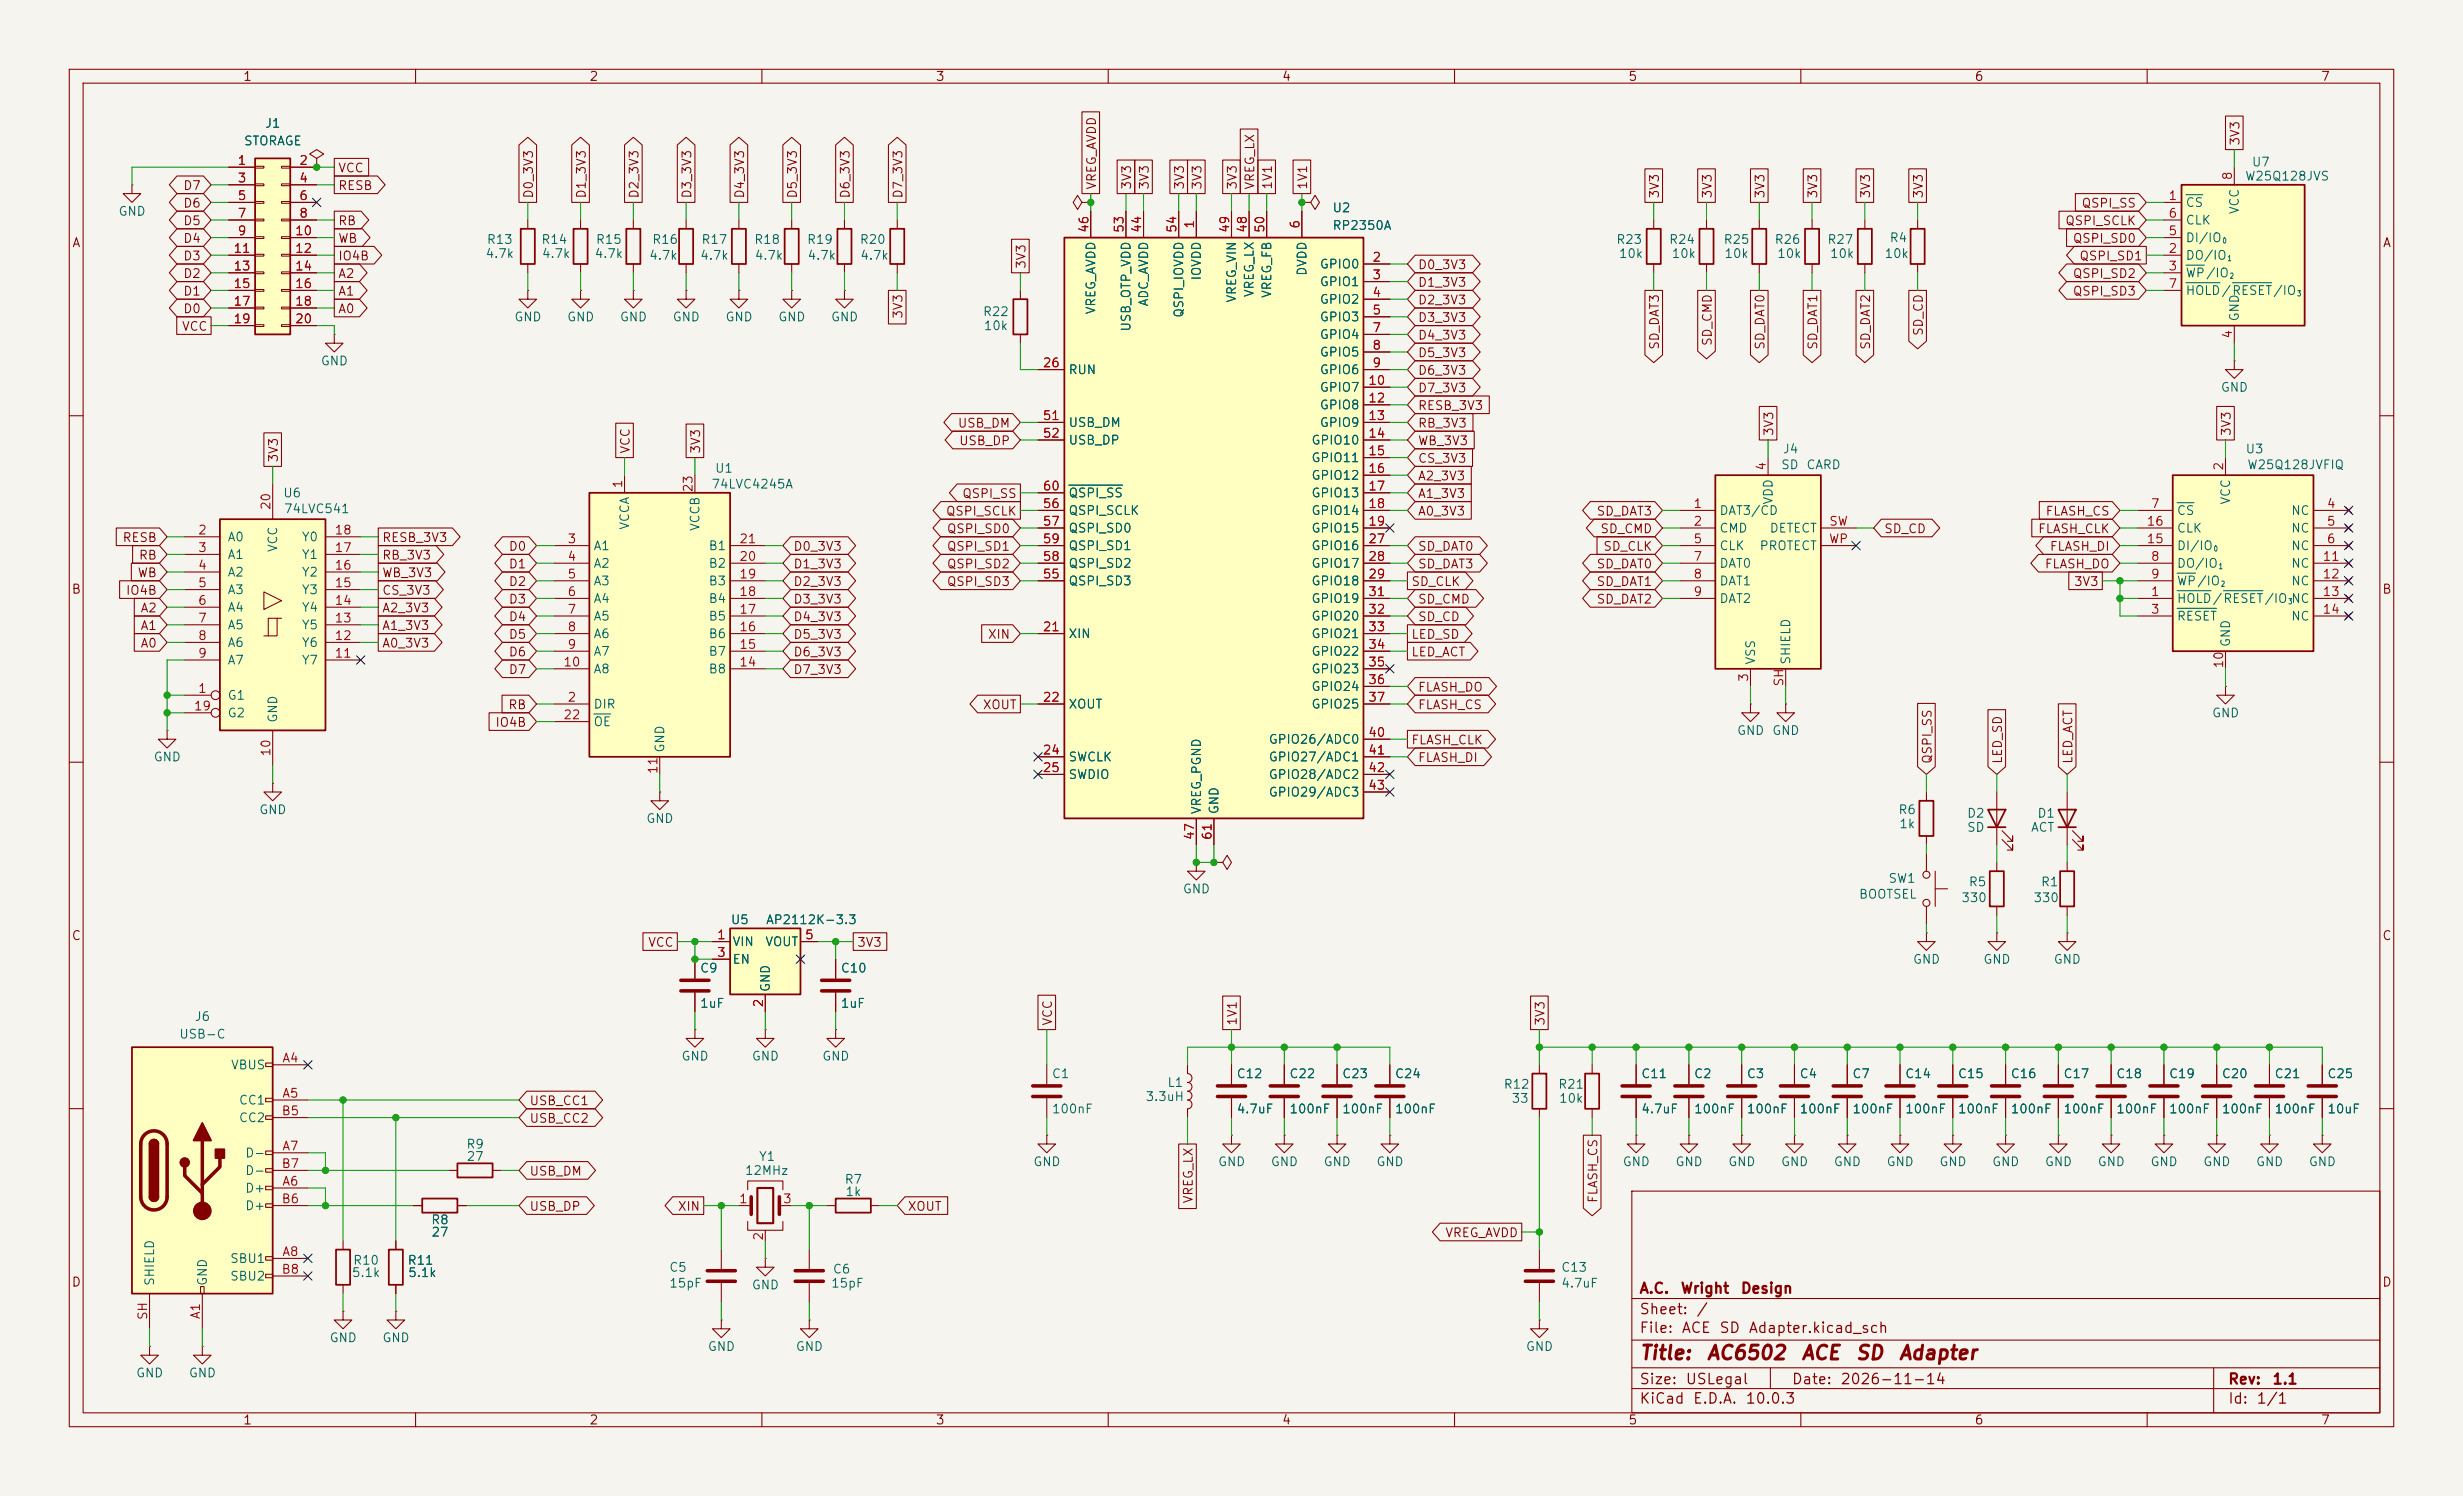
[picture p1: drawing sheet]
<svg xmlns="http://www.w3.org/2000/svg" width="356mm" height="216mm" viewBox="0 0 356 216" stroke-linecap="round" stroke-linejoin="round" font-family="sans-serif">
<defs><g id="words">
<g font-size="2" fill="#840000">
<text x="236.6" y="196.7">Title:</text>
<text x="246.3" y="196.7">AC6502</text>
<text x="259.9" y="196.7">ACE</text>
<text x="267.8" y="196.7">SD</text>
<text x="274" y="196.7">Adapter</text>
</g>
<g font-size="1.5" fill="#840000">
<text x="236.6" y="190">Sheet:</text>
<text x="236.6" y="187">A.C.</text>
<text x="242.6" y="187">Wright</text>
<text x="244.8" y="190">/</text>
<text x="251.2" y="187">Design</text>
<text x="236.6" y="192.7">File:</text>
<text x="242.7" y="192.7">ACE</text>
<text x="248.1" y="192.7">SD</text>
<text x="252.4" y="192.7">Adapter.kicad_sch</text>
<text x="236.6" y="202.9">KiCad</text>
<text x="236.6" y="200.1">Size:</text>
<text x="243.3" y="200.1">USLegal</text>
<text x="244.3" y="202.9">E.D.A.</text>
<text x="251.9" y="202.9">10.0.3</text>
<text x="258.6" y="200.1">Date:</text>
<text x="265.6" y="200.1">2026-11-14</text>
<text x="321.6" y="200.1">Rev:</text>
<text x="321.6" y="202.9">Id:</text>
<text x="325.7" y="202.9">1/1</text>
<text x="328" y="200.1">1.1</text>
</g>
<g font-size="1.3" fill="#840000">
<text x="35" y="12">1</text>
<text x="85" y="12">2</text>
<text x="135" y="12">3</text>
<text x="185" y="12">4</text>
<text x="235" y="12">5</text>
<text x="285" y="12">6</text>
<text x="335" y="12">7</text>
<text x="323.6" y="21.1" transform="rotate(-90 323.6 21.1)">3V3</text>
<text x="26.4" y="27.7">D7</text>
<text x="48.7" y="25.2">VCC</text>
<text x="48.7" y="27.7">RESB</text>
<text x="77.3" y="28.7" transform="rotate(-90 77.3 28.7)">D0_3V3</text>
<text x="84.9" y="28.7" transform="rotate(-90 84.9 28.7)">D1_3V3</text>
<text x="92.5" y="28.7" transform="rotate(-90 92.5 28.7)">D2_3V3</text>
<text x="100.1" y="28.7" transform="rotate(-90 100.1 28.7)">D3_3V3</text>
<text x="107.7" y="28.7" transform="rotate(-90 107.7 28.7)">D4_3V3</text>
<text x="115.4" y="28.7" transform="rotate(-90 115.4 28.7)">D5_3V3</text>
<text x="123" y="28.7" transform="rotate(-90 123 28.7)">D6_3V3</text>
<text x="130.6" y="28.7" transform="rotate(-90 130.6 28.7)">D7_3V3</text>
<text x="158.5" y="27.5" transform="rotate(-90 158.5 27.5)">VREG_AVDD</text>
<text x="163.6" y="27.5" transform="rotate(-90 163.6 27.5)">3V3</text>
<text x="166.2" y="27.5" transform="rotate(-90 166.2 27.5)">3V3</text>
<text x="171.2" y="27.5" transform="rotate(-90 171.2 27.5)">3V3</text>
<text x="173.8" y="27.5" transform="rotate(-90 173.8 27.5)">3V3</text>
<text x="178.9" y="27.5" transform="rotate(-90 178.9 27.5)">3V3</text>
<text x="181.4" y="27.5" transform="rotate(-90 181.4 27.5)">VREG_LX</text>
<text x="183.9" y="27.5" transform="rotate(-90 183.9 27.5)">1V1</text>
<text x="189" y="27.5" transform="rotate(-90 189 27.5)">1V1</text>
<text x="239.8" y="28.7" transform="rotate(-90 239.8 28.7)">3V3</text>
<text x="247.4" y="28.7" transform="rotate(-90 247.4 28.7)">3V3</text>
<text x="255.1" y="28.7" transform="rotate(-90 255.1 28.7)">3V3</text>
<text x="262.7" y="28.7" transform="rotate(-90 262.7 28.7)">3V3</text>
<text x="270.3" y="28.7" transform="rotate(-90 270.3 28.7)">3V3</text>
<text x="277.9" y="28.7" transform="rotate(-90 277.9 28.7)">3V3</text>
<text x="10.3" y="36">A</text>
<text x="26.4" y="35.4">D4</text>
<text x="26.4" y="32.8">D5</text>
<text x="26.4" y="30.3">D6</text>
<text x="48.7" y="35.4">WB</text>
<text x="48.7" y="32.8">RB</text>
<text x="298.1" y="32.8">QSPI_SCLK</text>
<text x="299.2" y="35.4">QSPI_SD0</text>
<text x="300.4" y="30.3">QSPI_SS</text>
<text x="343.9" y="36">A</text>
<text x="26.4" y="37.9">D3</text>
<text x="26.4" y="40.4">D2</text>
<text x="48.7" y="40.4">A2</text>
<text x="48.7" y="37.9">IO4B</text>
<text x="148.4" y="38.9" transform="rotate(-90 148.4 38.9)">3V3</text>
<text x="204.6" y="41.7">D1_3V3</text>
<text x="204.6" y="39.2">D0_3V3</text>
<text x="299.2" y="40.4">QSPI_SD2</text>
<text x="300.1" y="37.9">QSPI_SD1</text>
<text x="26.4" y="43">D1</text>
<text x="26.4" y="45.5">D0</text>
<text x="48.7" y="45.5">A0</text>
<text x="48.7" y="43">A1</text>
<text x="130.6" y="46.1" transform="rotate(-90 130.6 46.1)">3V3</text>
<text x="204.6" y="46.8">D3_3V3</text>
<text x="204.6" y="44.2">D2_3V3</text>
<text x="299.2" y="43">QSPI_SD3</text>
<text x="26.2" y="48.1">VCC</text>
<text x="204.6" y="51.9">D5_3V3</text>
<text x="204.6" y="49.3">D4_3V3</text>
<text x="239.8" y="50.6" transform="rotate(-90 239.8 50.6)">SD_DAT3</text>
<text x="247.4" y="50" transform="rotate(-90 247.4 50)">SD_CMD</text>
<text x="255.1" y="50.6" transform="rotate(-90 255.1 50.6)">SD_DAT0</text>
<text x="262.7" y="50.6" transform="rotate(-90 262.7 50.6)">SD_DAT1</text>
<text x="270.3" y="50.6" transform="rotate(-90 270.3 50.6)">SD_DAT2</text>
<text x="277.9" y="48.6" transform="rotate(-90 277.9 48.6)">SD_CD</text>
<text x="204.6" y="54.4">D6_3V3</text>
<text x="204.6" y="59.5">RESB_3V3</text>
<text x="204.6" y="56.9">D7_3V3</text>
<text x="91.2" y="65.6" transform="rotate(-90 91.2 65.6)">VCC</text>
<text x="101.4" y="65.6" transform="rotate(-90 101.4 65.6)">3V3</text>
<text x="138.2" y="62">USB_DM</text>
<text x="138.4" y="64.6">USB_DP</text>
<text x="204.6" y="62">RB_3V3</text>
<text x="204.6" y="64.6">WB_3V3</text>
<text x="256.3" y="63" transform="rotate(-90 256.3 63)">3V3</text>
<text x="322.4" y="63" transform="rotate(-90 322.4 63)">3V3</text>
<text x="40.4" y="66.8" transform="rotate(-90 40.4 66.8)">3V3</text>
<text x="204.6" y="67.1">CS_3V3</text>
<text x="204.6" y="69.6">A2_3V3</text>
<text x="136.5" y="74.7">QSPI_SCLK</text>
<text x="136.6" y="77.3">QSPI_SD0</text>
<text x="138.8" y="72.2">QSPI_SS</text>
<text x="204.6" y="72.2">A1_3V3</text>
<text x="204.6" y="74.7">A0_3V3</text>
<text x="230.4" y="74.7">SD_DAT3</text>
<text x="231" y="77.3">SD_CMD</text>
<text x="271.9" y="77.3">SD_CD</text>
<text x="294.2" y="77.3">FLASH_CLK</text>
<text x="295.2" y="74.7">FLASH_CS</text>
<text x="17.6" y="78.5">RESB</text>
<text x="19.8" y="83.6">WB</text>
<text x="20" y="81.1">RB</text>
<text x="55.1" y="78.5">RESB_3V3</text>
<text x="55.1" y="83.6">WB_3V3</text>
<text x="55.1" y="81.1">RB_3V3</text>
<text x="73.4" y="79.8">D0</text>
<text x="73.4" y="82.3">D1</text>
<text x="114.5" y="82.3">D1_3V3</text>
<text x="114.5" y="79.8">D0_3V3</text>
<text x="136.6" y="82.3">QSPI_SD2</text>
<text x="136.6" y="79.8">QSPI_SD1</text>
<text x="204.6" y="82.3">SD_DAT3</text>
<text x="204.6" y="79.8">SD_DAT0</text>
<text x="230.4" y="82.3">SD_DAT0</text>
<text x="231.4" y="79.8">SD_CLK</text>
<text x="295.1" y="82.3">FLASH_DO</text>
<text x="295.9" y="79.8">FLASH_DI</text>
<text x="10.3" y="86">B</text>
<text x="18.1" y="86.2">IO4B</text>
<text x="20.2" y="88.7">A2</text>
<text x="55.1" y="86.2">CS_3V3</text>
<text x="55.1" y="88.7">A2_3V3</text>
<text x="73.4" y="84.9">D2</text>
<text x="73.4" y="90">D4</text>
<text x="73.4" y="87.4">D3</text>
<text x="114.5" y="90">D4_3V3</text>
<text x="114.5" y="84.9">D2_3V3</text>
<text x="114.5" y="87.4">D3_3V3</text>
<text x="136.6" y="84.9">QSPI_SD3</text>
<text x="203.7" y="84.9">SD_CLK</text>
<text x="204.6" y="87.4">SD_CMD</text>
<text x="204.6" y="90">SD_CD</text>
<text x="230.4" y="87.4">SD_DAT2</text>
<text x="230.4" y="84.9">SD_DAT1</text>
<text x="299.3" y="84.9">3V3</text>
<text x="343.9" y="86">B</text>
<text x="20.2" y="91.2">A1</text>
<text x="20.2" y="93.8">A0</text>
<text x="55.1" y="91.2">A1_3V3</text>
<text x="55.1" y="93.8">A0_3V3</text>
<text x="73.4" y="92.5">D5</text>
<text x="73.4" y="95">D6</text>
<text x="114.5" y="92.5">D5_3V3</text>
<text x="114.5" y="95">D6_3V3</text>
<text x="142.5" y="92.5">XIN</text>
<text x="203.7" y="95">LED_ACT</text>
<text x="203.7" y="92.5">LED_SD</text>
<text x="73.4" y="97.6">D7</text>
<text x="114.5" y="97.6">D7_3V3</text>
<text x="204.6" y="100.1">FLASH_DO</text>
<text x="71.4" y="105.2">IO4B</text>
<text x="73.3" y="102.7">RB</text>
<text x="141.8" y="102.7">XOUT</text>
<text x="203.7" y="107.7">FLASH_CLK</text>
<text x="204.6" y="102.7">FLASH_CS</text>
<text x="204.6" y="110.3">FLASH_DI</text>
<text x="279.2" y="110.3" transform="rotate(-90 279.2 110.3)">QSPI_SS</text>
<text x="289.4" y="110.3" transform="rotate(-90 289.4 110.3)">LED_SD</text>
<text x="299.5" y="110.3" transform="rotate(-90 299.5 110.3)">LED_ACT</text>
<text x="10.3" y="136">C</text>
<text x="93.5" y="137">VCC</text>
<text x="123.7" y="137">3V3</text>
<text x="343.9" y="136">C</text>
<text x="152.2" y="148.1" transform="rotate(-90 152.2 148.1)">VCC</text>
<text x="178.9" y="148.1" transform="rotate(-90 178.9 148.1)">1V1</text>
<text x="223.3" y="148.1" transform="rotate(-90 223.3 148.1)">3V3</text>
<text x="76.4" y="159.8">USB_CC1</text>
<text x="76.4" y="162.4">USB_CC2</text>
<text x="76.4" y="170">USB_DM</text>
<text x="172.5" y="173.8" transform="rotate(-90 172.5 173.8)">VREG_LX</text>
<text x="230.9" y="173.7" transform="rotate(-90 230.9 173.7)">FLASH_CS</text>
<text x="76.4" y="175.1">USB_DP</text>
<text x="97.8" y="175.1">XIN</text>
<text x="131" y="175.1">XOUT</text>
<text x="208.6" y="178.9">VREG_AVDD</text>
<text x="10.3" y="186">D</text>
<text x="343.9" y="186">D</text>
<text x="35" y="205.9">1</text>
<text x="85" y="205.9">2</text>
<text x="135" y="205.9">3</text>
<text x="185" y="205.9">4</text>
<text x="235" y="205.9">5</text>
<text x="285" y="205.9">6</text>
<text x="335" y="205.9">7</text>
</g>
<g font-size="1.3" fill="#006464">
<text x="35.1" y="21.3">STORAGE</text>
<text x="38.2" y="18.8">J1</text>
<text x="324.1" y="26.4">W25Q128JVS</text>
<text x="325" y="24.3">U7</text>
<text x="17" y="31.5">GND</text>
<text x="70.2" y="35.5">R13</text>
<text x="78.1" y="35.5">R14</text>
<text x="85.9" y="35.5">R15</text>
<text x="94.1" y="35.5">R16</text>
<text x="101.2" y="35.5">R17</text>
<text x="108.8" y="35.5">R18</text>
<text x="116.4" y="35.5">R19</text>
<text x="124" y="35.5">R20</text>
<text x="192.3" y="30.9">U2</text>
<text x="192.3" y="33.5">RP2350A</text>
<text x="233.3" y="35.5">R23</text>
<text x="240.9" y="35.5">R24</text>
<text x="248.8" y="35.5">R25</text>
<text x="256.1" y="35.5">R26</text>
<text x="263.7" y="35.5">R27</text>
<text x="272.7" y="35.3">R4</text>
<text x="315.5" y="30.2">CS</text>
<text x="315.5" y="35.3">DI/IO</text>
<text x="315.5" y="32.7">CLK</text>
<text x="323.6" y="31" transform="rotate(-90 323.6 31)">VCC</text>
<text x="70" y="37.5">4.7k</text>
<text x="78.1" y="37.5">4.7k</text>
<text x="85.8" y="37.5">4.7k</text>
<text x="93.6" y="37.8">4.7k</text>
<text x="101" y="37.8">4.7k</text>
<text x="108.9" y="37.8">4.7k</text>
<text x="116.5" y="37.8">4.7k</text>
<text x="124.1" y="37.8">4.7k</text>
<text x="173.7" y="40.6" transform="rotate(-90 173.7 40.6)">IOVDD</text>
<text x="188.9" y="39.9" transform="rotate(-90 188.9 39.9)">DVDD</text>
<text x="190.5" y="39.1">GPIO0</text>
<text x="190.5" y="41.6">GPIO1</text>
<text x="233.6" y="37.5">10k</text>
<text x="241.3" y="37.5">10k</text>
<text x="248.9" y="37.5">10k</text>
<text x="256.5" y="37.5">10k</text>
<text x="264.1" y="37.5">10k</text>
<text x="272" y="37.5">10k</text>
<text x="315.5" y="37.8">DO/IO</text>
<text x="315.5" y="40.3">WP/IO</text>
<text x="74.2" y="46.7">GND</text>
<text x="81.8" y="46.7">GND</text>
<text x="89.4" y="46.7">GND</text>
<text x="97" y="46.7">GND</text>
<text x="104.6" y="46.7">GND</text>
<text x="112.3" y="46.7">GND</text>
<text x="119.9" y="46.7">GND</text>
<text x="141.8" y="45.9">R22</text>
<text x="141.9" y="48">10k</text>
<text x="158.5" y="45.5" transform="rotate(-90 158.5 45.5)">VREG_AVDD</text>
<text x="163.5" y="47.9" transform="rotate(-90 163.5 47.9)">USB_OTP_VDD</text>
<text x="166.1" y="44.3" transform="rotate(-90 166.1 44.3)">ADC_AVDD</text>
<text x="171.2" y="45.9" transform="rotate(-90 171.2 45.9)">QSPI_IOVDD</text>
<text x="178.8" y="43.8" transform="rotate(-90 178.8 43.8)">VREG_VIN</text>
<text x="181.3" y="43" transform="rotate(-90 181.3 43)">VREG_LX</text>
<text x="183.9" y="43.1" transform="rotate(-90 183.9 43.1)">VREG_FB</text>
<text x="190.5" y="44.2">GPIO2</text>
<text x="190.5" y="46.7">GPIO3</text>
<text x="315.5" y="42.9">HOLD/RESET/IO</text>
<text x="323.6" y="46.5" transform="rotate(-90 323.6 46.5)">GND</text>
<text x="46.2" y="53">GND</text>
<text x="190.5" y="49.2">GPIO4</text>
<text x="190.5" y="51.8">GPIO5</text>
<text x="154.2" y="54.3">RUN</text>
<text x="190.5" y="54.3">GPIO6</text>
<text x="190.5" y="56.9">GPIO7</text>
<text x="190.5" y="59.4">GPIO8</text>
<text x="320.5" y="56.9">GND</text>
<text x="154.2" y="61.9">USB_DM</text>
<text x="154.2" y="64.5">USB_DP</text>
<text x="189.2" y="64.5">GPIO10</text>
<text x="190.5" y="61.9">GPIO9</text>
<text x="257.3" y="65.7">J4</text>
<text x="324.1" y="65.7">U3</text>
<text x="102.6" y="70.8">74LVC4245A</text>
<text x="103.1" y="68.5">U1</text>
<text x="189.2" y="67">GPIO11</text>
<text x="189.2" y="69.6">GPIO12</text>
<text x="257.1" y="68">SD</text>
<text x="260.7" y="68">CARD</text>
<text x="324.4" y="68">W25Q128JVFIQ</text>
<text x="40.8" y="72.1">U6</text>
<text x="40.9" y="74.4">74LVC541</text>
<text x="91.1" y="76.5" transform="rotate(-90 91.1 76.5)">VCCA</text>
<text x="101.3" y="76.7" transform="rotate(-90 101.3 76.7)">VCCB</text>
<text x="154.2" y="74.6">QSPI_SCLK</text>
<text x="154.2" y="77.2">QSPI_SD0</text>
<text x="154.2" y="72.1">QSPI_SS</text>
<text x="189.2" y="72.1">GPIO13</text>
<text x="189.2" y="74.6">GPIO14</text>
<text x="189.2" y="77.2">GPIO15</text>
<text x="248.2" y="74.6">DAT3/CD</text>
<text x="248.2" y="77.2">CMD</text>
<text x="255.4" y="77.2">DETECT</text>
<text x="256.2" y="72.9" transform="rotate(-90 256.2 72.9)">VDD</text>
<text x="314.2" y="74.6">CS</text>
<text x="314.2" y="77.2">CLK</text>
<text x="322.3" y="72.9" transform="rotate(-90 322.3 72.9)">VCC</text>
<text x="330.7" y="74.6">NC</text>
<text x="330.7" y="77.2">NC</text>
<text x="32.8" y="78.4">A0</text>
<text x="32.8" y="81">A1</text>
<text x="32.8" y="83.5">A2</text>
<text x="40.3" y="79.8" transform="rotate(-90 40.3 79.8)">VCC</text>
<text x="43.5" y="83.5">Y2</text>
<text x="43.5" y="81">Y1</text>
<text x="43.5" y="78.4">Y0</text>
<text x="85.6" y="79.7">A1</text>
<text x="85.6" y="82.3">A2</text>
<text x="102.2" y="82.3">B2</text>
<text x="102.2" y="79.7">B1</text>
<text x="154.2" y="82.3">QSPI_SD2</text>
<text x="154.2" y="79.7">QSPI_SD1</text>
<text x="189.2" y="79.7">GPIO16</text>
<text x="189.2" y="82.3">GPIO17</text>
<text x="248.2" y="79.7">CLK</text>
<text x="248.2" y="82.3">DAT0</text>
<text x="254" y="79.7">PROTECT</text>
<text x="314.2" y="82.3">DO/IO</text>
<text x="314.2" y="79.7">DI/IO</text>
<text x="330.7" y="79.7">NC</text>
<text x="330.7" y="82.3">NC</text>
<text x="32.8" y="86.1">A3</text>
<text x="32.8" y="88.6">A4</text>
<text x="43.5" y="88.6">Y4</text>
<text x="43.5" y="86.1">Y3</text>
<text x="85.6" y="84.8">A3</text>
<text x="85.6" y="87.3">A4</text>
<text x="85.6" y="89.9">A5</text>
<text x="102.2" y="89.9">B5</text>
<text x="102.2" y="87.3">B4</text>
<text x="102.2" y="84.8">B3</text>
<text x="154.2" y="84.8">QSPI_SD3</text>
<text x="189.2" y="84.8">GPIO18</text>
<text x="189.2" y="87.3">GPIO19</text>
<text x="189.2" y="89.9">GPIO20</text>
<text x="248.2" y="84.8">DAT1</text>
<text x="248.2" y="87.3">DAT2</text>
<text x="314.2" y="87.3">HOLD/RESET/IO NC</text>
<text x="314.2" y="89.9">RESET</text>
<text x="314.2" y="84.8">WP/IO</text>
<text x="330.7" y="84.8">NC</text>
<text x="330.7" y="89.9">NC</text>
<text x="32.8" y="91.1">A5</text>
<text x="32.8" y="93.7">A6</text>
<text x="43.5" y="93.7">Y6</text>
<text x="43.5" y="91.1">Y5</text>
<text x="85.6" y="92.4">A6</text>
<text x="85.6" y="95">A7</text>
<text x="102.2" y="95">B7</text>
<text x="102.2" y="92.4">B6</text>
<text x="154.2" y="92.4">XIN</text>
<text x="189.2" y="92.4">GPIO21</text>
<text x="189.2" y="95">GPIO22</text>
<text x="322.3" y="93.5" transform="rotate(-90 322.3 93.5)">GND</text>
<text x="32.8" y="101.3">G1</text>
<text x="32.8" y="96.2">A7</text>
<text x="43.5" y="96.2">Y7</text>
<text x="85.6" y="97.5">A8</text>
<text x="102.2" y="97.5">B8</text>
<text x="189.2" y="97.5">GPIO23</text>
<text x="189.2" y="100">GPIO24</text>
<text x="253.7" y="96" transform="rotate(-90 253.7 96)">VSS</text>
<text x="258.8" y="96" transform="rotate(-90 258.8 96)">SHIELD</text>
<text x="32.8" y="103.8">G2</text>
<text x="40.3" y="104.4" transform="rotate(-90 40.3 104.4)">GND</text>
<text x="85.6" y="102.6">DIR</text>
<text x="85.6" y="105.1">OE</text>
<text x="154.2" y="102.6">XOUT</text>
<text x="183.1" y="107.7">GPIO26/ADC0</text>
<text x="189.2" y="102.6">GPIO25</text>
<text x="250.7" y="106.4">GND</text>
<text x="255.8" y="106.4">GND</text>
<text x="319.3" y="103.8">GND</text>
<text x="22.1" y="110.2">GND</text>
<text x="96.2" y="108.7" transform="rotate(-90 96.2 108.7)">GND</text>
<text x="154.2" y="110.2">SWCLK</text>
<text x="154.2" y="112.7">SWDIO</text>
<text x="183.1" y="110.2">GPIO27/ADC1</text>
<text x="183.1" y="112.7">GPIO28/ADC2</text>
<text x="37.3" y="117.8">GND</text>
<text x="93.2" y="119.1">GND</text>
<text x="173.7" y="117.6" transform="rotate(-90 173.7 117.6)">VREG_PGND</text>
<text x="176.2" y="117.6" transform="rotate(-90 176.2 117.6)">GND</text>
<text x="183.1" y="115.3">GPIO29/ADC3</text>
<text x="274" y="117.8">R6</text>
<text x="274.1" y="119.8">1k</text>
<text x="283.9" y="118.3">D2</text>
<text x="294.1" y="118.3">D1</text>
<text x="283.9" y="120.4">SD</text>
<text x="293.1" y="120.4">ACT</text>
<text x="170.7" y="129.2">GND</text>
<text x="268.3" y="130">BOOTSEL</text>
<text x="272.6" y="127.7">SW1</text>
<text x="283.1" y="130.5">330</text>
<text x="284.2" y="128.2">R5</text>
<text x="293.5" y="130.5">330</text>
<text x="294.6" y="128.2">R1</text>
<text x="105.4" y="133.7">U5</text>
<text x="105.7" y="136.9">VIN</text>
<text x="110.4" y="136.9">VOUT</text>
<text x="110.5" y="133.7">AP2112K-3.3</text>
<text x="101" y="140.7">C9</text>
<text x="105.7" y="139.4">EN</text>
<text x="111.5" y="143.3" transform="rotate(-90 111.5 143.3)">GND</text>
<text x="121.3" y="140.7">C10</text>
<text x="276.1" y="139.4">GND</text>
<text x="286.3" y="139.4">GND</text>
<text x="296.4" y="139.4">GND</text>
<text x="28" y="147.7">J6</text>
<text x="101" y="145.8">1uF</text>
<text x="121.3" y="145.8">1uF</text>
<text x="25.8" y="150.2">USB-C</text>
<text x="33.3" y="154.6">VBUS</text>
<text x="98.3" y="153.4">GND</text>
<text x="108.5" y="153.4">GND</text>
<text x="118.6" y="153.4">GND</text>
<text x="151.8" y="155.9">C1</text>
<text x="178.4" y="155.9">C12</text>
<text x="186.1" y="155.9">C22</text>
<text x="193.7" y="155.9">C23</text>
<text x="201.3" y="155.9">C24</text>
<text x="236.9" y="155.9">C11</text>
<text x="244.5" y="155.9">C2</text>
<text x="252.1" y="155.9">C3</text>
<text x="259.7" y="155.9">C4</text>
<text x="267.3" y="155.9">C7</text>
<text x="275" y="155.9">C14</text>
<text x="282.6" y="155.9">C15</text>
<text x="290.2" y="155.9">C16</text>
<text x="297.8" y="155.9">C17</text>
<text x="305.4" y="155.9">C18</text>
<text x="313.1" y="155.9">C19</text>
<text x="320.7" y="155.9">C20</text>
<text x="328.3" y="155.9">C21</text>
<text x="335.9" y="155.9">C25</text>
<text x="34.4" y="159.7">CC1</text>
<text x="151.8" y="161">100nF</text>
<text x="165.3" y="159.2">3.3uH</text>
<text x="168.5" y="157.2">L1</text>
<text x="178.4" y="161">4.7uF</text>
<text x="186.1" y="161">100nF</text>
<text x="193.7" y="161">100nF</text>
<text x="201.3" y="161">100nF</text>
<text x="217" y="157.4">R12</text>
<text x="218.1" y="159.5">33</text>
<text x="224.9" y="157.4">R21</text>
<text x="225" y="159.5">10k</text>
<text x="236.9" y="161">4.7uF</text>
<text x="244.5" y="161">100nF</text>
<text x="252.1" y="161">100nF</text>
<text x="259.7" y="161">100nF</text>
<text x="267.3" y="161">100nF</text>
<text x="275" y="161">100nF</text>
<text x="282.6" y="161">100nF</text>
<text x="290.2" y="161">100nF</text>
<text x="297.8" y="161">100nF</text>
<text x="305.4" y="161">100nF</text>
<text x="313.1" y="161">100nF</text>
<text x="320.7" y="161">100nF</text>
<text x="328.3" y="161">100nF</text>
<text x="335.9" y="161">10uF</text>
<text x="34.4" y="162.3">CC2</text>
<text x="35.3" y="167.3">D-</text>
<text x="67.2" y="166.1">R9</text>
<text x="67.3" y="167.8">27</text>
<text x="109.5" y="167.8">Y1</text>
<text x="35.3" y="172.4">D+</text>
<text x="35.3" y="169.9">D-</text>
<text x="107.5" y="169.9">12MHz</text>
<text x="121.8" y="171.2">R7</text>
<text x="122" y="172.9">1k</text>
<text x="149.1" y="168.6">GND</text>
<text x="175.8" y="168.6">GND</text>
<text x="183.4" y="168.6">GND</text>
<text x="191" y="168.6">GND</text>
<text x="198.6" y="168.6">GND</text>
<text x="234.2" y="168.6">GND</text>
<text x="241.8" y="168.6">GND</text>
<text x="249.4" y="168.6">GND</text>
<text x="257" y="168.6">GND</text>
<text x="264.7" y="168.6">GND</text>
<text x="272.3" y="168.6">GND</text>
<text x="279.9" y="168.6">GND</text>
<text x="287.5" y="168.6">GND</text>
<text x="295.1" y="168.6">GND</text>
<text x="302.8" y="168.6">GND</text>
<text x="310.4" y="168.6">GND</text>
<text x="318" y="168.6">GND</text>
<text x="325.6" y="168.6">GND</text>
<text x="333.2" y="168.6">GND</text>
<text x="35.3" y="175">D+</text>
<text x="62.2" y="177">R8</text>
<text x="62.2" y="178.8">27</text>
<text x="22.6" y="185.7" transform="rotate(-90 22.6 185.7)">SHIELD</text>
<text x="30.2" y="185.7" transform="rotate(-90 30.2 185.7)">GND</text>
<text x="33.1" y="182.6">SBU1</text>
<text x="33.1" y="185.1">SBU2</text>
<text x="50.7" y="184.6">5.1k</text>
<text x="50.9" y="182.8">R10</text>
<text x="58.8" y="182.8">R11</text>
<text x="58.8" y="184.6">5.1k</text>
<text x="96.5" y="183.9">C5</text>
<text x="120.2" y="184.1">C6</text>
<text x="225.3" y="183.9">C13</text>
<text x="96.5" y="186.1">15pF</text>
<text x="108.5" y="186.4">GND</text>
<text x="119.9" y="186.1">15pF</text>
<text x="225.3" y="186.1">4.7uF</text>
<text x="47.5" y="194">GND</text>
<text x="55.1" y="194">GND</text>
<text x="102.1" y="195.3">GND</text>
<text x="114.8" y="195.3">GND</text>
<text x="220.2" y="195.3">GND</text>
<text x="19.6" y="199.1">GND</text>
<text x="27.2" y="199.1">GND</text>
</g>
<g font-size="1.3" fill="#a90000">
<text x="34.2" y="24.1">1</text>
<text x="34.2" y="26.6">3</text>
<text x="34.2" y="29.2">5</text>
<text x="43.1" y="24.1">2</text>
<text x="43.1" y="26.6">4</text>
<text x="43.1" y="29.2">6</text>
<text x="313" y="29.2">1</text>
<text x="322.6" y="26.1" transform="rotate(-90 322.6 26.1)">8</text>
<text x="34.2" y="31.7">7</text>
<text x="34.2" y="34.3">9</text>
<text x="42.5" y="34.3">10</text>
<text x="43.1" y="31.7">8</text>
<text x="157.5" y="33.7" transform="rotate(-90 157.5 33.7)">46</text>
<text x="162.5" y="33.7" transform="rotate(-90 162.5 33.7)">53</text>
<text x="165.1" y="33.7" transform="rotate(-90 165.1 33.7)">44</text>
<text x="170.2" y="33.7" transform="rotate(-90 170.2 33.7)">54</text>
<text x="172.7" y="33.1" transform="rotate(-90 172.7 33.1)">1</text>
<text x="177.8" y="33.7" transform="rotate(-90 177.8 33.7)">49</text>
<text x="180.3" y="33.7" transform="rotate(-90 180.3 33.7)">48</text>
<text x="182.9" y="33.7" transform="rotate(-90 182.9 33.7)">50</text>
<text x="187.9" y="33.1" transform="rotate(-90 187.9 33.1)">6</text>
<text x="313" y="34.3">5</text>
<text x="313" y="31.7">6</text>
<text x="33.6" y="36.8">11</text>
<text x="33.6" y="39.3">13</text>
<text x="33.6" y="41.9">15</text>
<text x="42.5" y="36.8">12</text>
<text x="42.5" y="39.3">14</text>
<text x="42.5" y="41.9">16</text>
<text x="198" y="38.1">2</text>
<text x="198" y="40.6">3</text>
<text x="313" y="36.8">2</text>
<text x="313" y="39.3">3</text>
<text x="313" y="41.9">7</text>
<text x="33.6" y="44.4">17</text>
<text x="33.6" y="47">19</text>
<text x="42.5" y="44.4">18</text>
<text x="42.5" y="47">20</text>
<text x="198" y="43.2">4</text>
<text x="198" y="45.7">5</text>
<text x="150.5" y="53.3">26</text>
<text x="198" y="48.2">7</text>
<text x="198" y="50.8">8</text>
<text x="198" y="53.3">9</text>
<text x="322.6" y="49" transform="rotate(-90 322.6 49)">4</text>
<text x="197.4" y="55.9">10</text>
<text x="197.4" y="58.4">12</text>
<text x="150.5" y="60.9">51</text>
<text x="150.5" y="63.5">52</text>
<text x="197.4" y="60.9">13</text>
<text x="197.4" y="63.5">14</text>
<text x="90.1" y="70.6" transform="rotate(-90 90.1 70.6)">1</text>
<text x="100.3" y="71.2" transform="rotate(-90 100.3 71.2)">23</text>
<text x="150.5" y="71.1">60</text>
<text x="197.4" y="66">15</text>
<text x="197.4" y="68.6">16</text>
<text x="197.4" y="71.1">17</text>
<text x="255.2" y="68" transform="rotate(-90 255.2 68)">4</text>
<text x="321.3" y="68" transform="rotate(-90 321.3 68)">2</text>
<text x="28.5" y="77.4">2</text>
<text x="39.3" y="73.7" transform="rotate(-90 39.3 73.7)">20</text>
<text x="48.2" y="77.4">18</text>
<text x="150.5" y="73.6">56</text>
<text x="150.5" y="76.2">57</text>
<text x="197.4" y="73.6">18</text>
<text x="197.4" y="76.2">19</text>
<text x="244.4" y="73.6">1</text>
<text x="244.4" y="76.2">2</text>
<text x="264" y="76.2">SW</text>
<text x="309.8" y="76.2">16</text>
<text x="310.4" y="73.6">7</text>
<text x="335.8" y="73.6">4</text>
<text x="335.8" y="76.2">5</text>
<text x="28.5" y="80">3</text>
<text x="28.5" y="82.5">4</text>
<text x="48.2" y="82.5">16</text>
<text x="48.2" y="80">17</text>
<text x="81.8" y="78.7">3</text>
<text x="81.8" y="81.3">4</text>
<text x="81.8" y="83.8">5</text>
<text x="106.6" y="83.8">19</text>
<text x="106.6" y="81.3">20</text>
<text x="106.6" y="78.7">21</text>
<text x="150.5" y="83.8">55</text>
<text x="150.5" y="81.3">58</text>
<text x="150.5" y="78.7">59</text>
<text x="197.4" y="78.7">27</text>
<text x="197.4" y="81.3">28</text>
<text x="197.4" y="83.8">29</text>
<text x="244.4" y="78.7">5</text>
<text x="244.4" y="81.3">7</text>
<text x="244.4" y="83.8">8</text>
<text x="264" y="78.7">WP</text>
<text x="309.8" y="78.7">15</text>
<text x="310.4" y="81.3">8</text>
<text x="310.4" y="83.8">9</text>
<text x="335.2" y="81.3">11</text>
<text x="335.2" y="83.8">12</text>
<text x="335.8" y="78.7">6</text>
<text x="28.5" y="85.1">5</text>
<text x="28.5" y="87.6">6</text>
<text x="48.2" y="87.6">14</text>
<text x="48.2" y="85.1">15</text>
<text x="81.8" y="86.3">6</text>
<text x="81.8" y="88.9">7</text>
<text x="106.6" y="88.9">17</text>
<text x="106.6" y="86.3">18</text>
<text x="197.4" y="86.3">31</text>
<text x="197.4" y="88.9">32</text>
<text x="244.4" y="86.3">9</text>
<text x="310.4" y="86.3">1</text>
<text x="310.4" y="88.9">3</text>
<text x="335.2" y="86.3">13</text>
<text x="335.2" y="88.9">14</text>
<text x="28.5" y="90.1">7</text>
<text x="28.5" y="92.7">8</text>
<text x="28.5" y="95.2">9</text>
<text x="48.2" y="95.2">11</text>
<text x="48.2" y="92.7">12</text>
<text x="48.2" y="90.1">13</text>
<text x="81.8" y="91.4">8</text>
<text x="81.8" y="94">9</text>
<text x="106.6" y="94">15</text>
<text x="106.6" y="91.4">16</text>
<text x="150.5" y="91.4">21</text>
<text x="197.4" y="91.4">33</text>
<text x="197.4" y="94">34</text>
<text x="28.5" y="100.3">1</text>
<text x="81.2" y="96.5">10</text>
<text x="81.8" y="101.6">2</text>
<text x="106.6" y="96.5">14</text>
<text x="150.5" y="101.6">22</text>
<text x="197.4" y="96.5">35</text>
<text x="197.4" y="99">36</text>
<text x="197.4" y="101.6">37</text>
<text x="252.7" y="98.5" transform="rotate(-90 252.7 98.5)">3</text>
<text x="257.8" y="99.2" transform="rotate(-90 257.8 99.2)">SH</text>
<text x="321.3" y="96.6" transform="rotate(-90 321.3 96.6)">10</text>
<text x="27.9" y="102.8">19</text>
<text x="81.2" y="104.1">22</text>
<text x="197.4" y="106.7">40</text>
<text x="39.3" y="109.3" transform="rotate(-90 39.3 109.3)">10</text>
<text x="95.2" y="111.8" transform="rotate(-90 95.2 111.8)">11</text>
<text x="150.5" y="109.2">24</text>
<text x="150.5" y="111.7">25</text>
<text x="197.4" y="109.2">41</text>
<text x="197.4" y="111.7">42</text>
<text x="197.4" y="114.3">43</text>
<text x="172.7" y="121.3" transform="rotate(-90 172.7 121.3)">47</text>
<text x="175.2" y="121.3" transform="rotate(-90 175.2 121.3)">61</text>
<text x="103.4" y="135.9">1</text>
<text x="116.1" y="135.9">5</text>
<text x="103.4" y="138.4">3</text>
<text x="110.5" y="145.5" transform="rotate(-90 110.5 145.5)">2</text>
<text x="40.7" y="153.6">A4</text>
<text x="40.6" y="161.3">B5</text>
<text x="40.7" y="158.7">A5</text>
<text x="40.7" y="166.3">A7</text>
<text x="40.6" y="174">B6</text>
<text x="40.6" y="168.9">B7</text>
<text x="40.7" y="171.4">A6</text>
<text x="106.6" y="174">1</text>
<text x="113" y="174">3</text>
<text x="110.5" y="179.1" transform="rotate(-90 110.5 179.1)">2</text>
<text x="40.6" y="184.1">B8</text>
<text x="40.7" y="181.6">A8</text>
<text x="21.6" y="190.6" transform="rotate(-90 21.6 190.6)">SH</text>
<text x="29.2" y="190.5" transform="rotate(-90 29.2 190.5)">A1</text>
</g>
<g font-size=".8" fill="#006464">
<text x="320.8" y="35.3">0</text>
<text x="321.5" y="37.9">1</text>
<text x="321.9" y="40.4">2</text>
<text x="331.6" y="42.9">3</text>
<text x="319.5" y="79.8">0</text>
<text x="320.3" y="82.3">1</text>
<text x="320.6" y="84.8">2</text>
<text x="330.3" y="87.4">3</text>
</g>
</g></defs>
<path d="M0 0h355.6v215.9h-355.6z" fill="#f5f4ef" stroke="#f5f4ef" stroke-width=".14"/>
<g fill="none" stroke="#840000" stroke-width=".15">
<path d="M10 10h335.6v195.9h-335.6zM12 12h331.6v191.9h-331.6zM60 10v2M110 10v2M160 10v2M210 10v2M260 10v2M310 10v2M19 26.7v1.2h1.3l-1.3 1.3-1.2-1.3h1.2M19 26.7h.1M45.7 22.9l1-.7-1-.6-1 .6 1 .7v1.2M45.7 24.1h.1"/>
<path d="M121.9 31.8v1.2M121.9 38.1v1.3M129.5 31.8v1.2M129.5 38.1v1.3M188 29.2h1.2l.7-1 .6 1-.6 1-.7-1M188 29.2h.1M48.3 48.3v1.2h1.2l-1.2 1.3-1.3-1.3h1.3M48.3 48.3h.1M121.9 41.9v1.3h1.3l-1.3 1.3-1.3-1.3h1.3M121.9 41.9h.1M147.3 41.9v1.3M147.3 48.3v1.2"/>
<path d="M10 60h2M343.6 60h2M321.3 99.1v1.2h1.3l-1.3 1.3-1.3-1.3h1.3M321.3 99.1h.1M10 110h2M343.6 110h2M120.6 138.4v2.8M172.7 124.5v1.2h1.3l-1.3 1.3-1.3-1.3h1.3M172.7 124.5h.1M175.3 124.5h1.2l.7-1.1 .6 1.1-.6 1-.7-1M175.3 124.5h.1M110.5 148.6v1.3h1.3l-1.3 1.2-1.3-1.2h1.3"/>
<path d="M110.5 148.6h.1M120.6 143.3v2.8M151.1 153.7v2.8M151.1 158.5v2.8M10 160h2M151.1 163.8v1.3h1.3l-1.3 1.3-1.2-1.3h1.2M151.1 163.8h.1M235.6 171.9h108v32h-108zM343.6 160h2M222.2 180.3v2.8M222.2 185.2v2.8M235.6 197.4h108"/>
<path d="M235.6 193.4h108M235.6 187.4h108M255.6 197.4v3M319.6 197.4v6.5M60 203.9v2M110 203.9v2M160 203.9v2M210 203.9v2M235.6 200.4h108M260 203.9v2M310 203.9v2"/>
</g>
<path d="M118.6 141.5h4.1M118.6 143h4.1M149.1 156.7h4.1M149.1 158.2h4.1M220.2 183.4h4.1M220.2 184.9h4.1" fill="none" stroke="#840000" stroke-width=".51"/>
<path d="M120.9 33h2v5.1h-2zM128.5 33h2.1v5.1h-2.1zM146.3 43.2h2v5.1h-2z" fill="none" stroke="#840000" stroke-width=".25"/>
<path d="M36.8 22.9h5.1v25.4h-5.1z" fill="#ffffc2"/>
<path d="M36.8 22.9h5.1v25.4h-5.1zM297.2 116.8h2.5l-1.3 2.6zM297.2 119.4h2.5M297.4 125.7h2.1v5.1h-2.1zM120.6 173h5.1v2h-5.1z" fill="none" stroke="#840000" stroke-width=".25"/>
<g fill="none" stroke="#840000" stroke-width=".15">
<path d="M33 24.1h3.8M33 26.7h3.8M33 29.2h3.8M33 31.8h3.8M33 34.3h3.8M33 36.8h3.8M33 39.4h3.8M36.8 24h1.3v.3h-1.3zM36.8 26.5h1.3v.3h-1.3zM36.8 29.1h1.3v.2h-1.3zM36.8 31.6h1.3v.3h-1.3zM36.8 34.2h1.3v.2h-1.3z"/>
<path d="M36.8 36.7h1.3v.3h-1.3zM36.8 39.2h1.3v.3h-1.3zM40.6 24h1.3v.3h-1.3zM40.6 26.5h1.3v.3h-1.3zM40.6 29.1h1.3v.2h-1.3zM40.6 31.6h1.3v.3h-1.3zM40.6 34.2h1.3v.2h-1.3zM40.6 36.7h1.3v.3h-1.3zM40.6 39.2h1.3v.3h-1.3zM41.9 24.1h3.8M41.9 26.7h3.8M41.9 29.2h3.8"/>
<path d="M41.9 31.8h3.8M41.9 34.3h3.8M41.9 36.8h3.8M41.9 39.4h3.8M33 41.9h3.8M33 44.5h3.8M33 47h3.8M36.8 41.8h1.3v.2h-1.3zM36.8 44.3h1.3v.3h-1.3zM36.8 46.9h1.3v.2h-1.3zM40.6 41.8h1.3v.2h-1.3zM40.6 44.3h1.3v.3h-1.3z"/>
<path d="M40.6 46.9h1.3v.2h-1.3zM41.9 41.9h3.8M41.9 44.5h3.8M41.9 47h3.8M298.4 114.3v7.6M299.2 119.9l1.5 1.5v-.7v.7h-.7M298.4 134.6v1.3h1.3l-1.3 1.3-1.2-1.3h1.2M298.4 134.6h.1M298.4 124.5v1.2M298.4 130.8v1.3M299.2 121.2l1.5 1.5v-.8v.8h-.7M119.4 174h1.2"/>
<path d="M125.7 174h1.3"/>
</g>
<path d="M105.4 134h10.2v9.5h-10.2z" fill="#ffffc2"/>
<path d="M82.8 33h2v5.1h-2zM105.4 134h10.2v9.5h-10.2z" fill="none" stroke="#840000" stroke-width=".25"/>
<g fill="none" stroke="#840000" stroke-width=".15">
<path d="M83.8 31.8v1.2M83.8 38.1v1.3M156.2 29.2l-.6-1-.7 1 .7 1 .6-1h1.3M157.5 29.2h.1M83.8 41.9v1.3h1.3l-1.3 1.3-1.3-1.3h1.3M83.8 41.9h.1M102.9 135.9h2.5M102.9 138.4h2.5M115.6 135.9h2.5M110.5 143.5v2.6M120.6 148.6v1.3h1.3l-1.3 1.2-1.2-1.2h1.2M120.6 148.6h.1"/>
<path d="M312.4 153.7v2.8M312.4 158.5v2.8M312.4 163.8v1.3h1.3l-1.3 1.3-1.3-1.3h1.3M312.4 163.8h.1M320 163.8v1.3h1.3l-1.3 1.3-1.2-1.3h1.2M320 163.8h.1"/>
</g>
<path d="M310.4 156.7h4.1M310.4 158.2h4.1" fill="none" stroke="#840000" stroke-width=".51"/>
<path d="M313.7 68.6h20.3v25.4h-20.3z" fill="#ffffc2"/>
<g fill="none" stroke="#840000" stroke-width=".25">
<path d="M75.2 33h2v5.1h-2zM90.4 33h2.1v5.1h-2.1zM98 33h2.1v5.1h-2.1zM105.7 33h2v5.1h-2zM313.7 68.6h20.3v25.4h-20.3zM277.1 115.6h2v5.1h-2zM287 116.8h2.6l-1.3 2.6zM287 119.4h2.6M287.3 125.7h2v5.1h-2zM61 173h5v2h-5zM66 167.9h5.1v2h-5.1zM48.5 180.3h2v5.1h-2z"/>
<path d="M56.1 180.3h2.1v5.1h-2.1z"/>
</g>
<g fill="none" stroke="#840000" stroke-width=".15">
<path d="M76.2 31.8v1.2M76.2 38.1v1.3M91.4 31.8v1.2M91.4 38.1v1.3M99.1 31.8v1.2M99.1 38.1v1.3M106.7 31.8v1.2M106.7 38.1v1.3M76.2 41.9v1.3h1.3l-1.3 1.3-1.3-1.3h1.3M76.2 41.9h.1M91.4 41.9v1.3h1.3l-1.3 1.3-1.2-1.3h1.2M91.4 41.9h.1"/>
<path d="M99.1 41.9v1.3h1.2l-1.2 1.3-1.3-1.3h1.3M99.1 41.9h.1M106.7 41.9v1.3h1.2l-1.2 1.3-1.3-1.3h1.3M106.7 41.9h.1M114.3 41.9v1.3h1.3l-1.3 1.3-1.3-1.3h1.3M114.3 41.9h.1M308.6 73.7h5.1M308.6 76.2h5.1M308.6 78.7h5.1M321.3 66v2.6M334 73.7h5.1M334 76.2h5.1"/>
<path d="M334 78.7h5.1M338.7 73.3l.8 .7M338.7 75.8l.8 .8M338.7 78.4l.8 .7M339.5 73.3l-.8 .7M339.5 75.8l-.8 .8M339.5 78.4l-.8 .7M308.6 86.4h5.1M308.6 88.9h5.1M308.6 81.3h5.1M308.6 83.8h5.1M321.3 94v2.5"/>
<path d="M334 86.4h5.1M334 88.9h5.1M334 81.3h5.1M334 83.8h5.1M338.7 80.9l.8 .8M338.7 83.4l.8 .8M338.7 86l.8 .7M338.7 88.5l.8 .8M339.5 80.9l-.8 .8M339.5 83.4l-.8 .8M339.5 86l-.8 .7M339.5 88.5l-.8 .8"/>
<path d="M252.7 101.6v1.3h1.3l-1.3 1.2-1.2-1.2h1.2M252.7 101.6h.1M257.8 101.6v1.3h1.3l-1.3 1.2-1.3-1.2h1.3M257.8 101.6h.1M278.1 114.3v1.3M288.3 114.3v7.6M289.1 119.9l1.5 1.5v-.7v.7h-.8M278.1 134.6v1.3h1.3l-1.3 1.3-1.2-1.3h1.2M278.1 134.6h.1M278.1 120.7v1.2M278.1 123.2v2.5M278.1 130.8v2.6"/>
<path d="M279.4 128.3h1.8M279.4 125.7v5.1M288.3 134.6v1.3h1.3l-1.3 1.3-1.3-1.3h1.3M288.3 134.6h.1M288.3 124.5v1.2M288.3 130.8v1.3M289.1 121.2l1.5 1.5v-.8v.8h-.8M266.7 153.7v2.8M266.7 158.5v2.8M274.3 153.7v2.8M274.3 158.5v2.8M281.9 153.7v2.8"/>
<path d="M281.9 158.5v2.8M289.6 153.7v2.8M289.6 158.5v2.8M297.2 153.7v2.8M297.2 158.5v2.8M320 153.7v2.8M320 158.5v2.8M327.7 153.7v2.8M327.7 158.5v2.8M335.3 153.7v2.8M335.3 158.5v2.8M49.5 179.1v1.2"/>
<path d="M57.1 179.1v1.2M59.7 174h1.3M64.8 168.9h1.2M66 174h1.3M71.1 168.9h1.3M266.7 163.8v1.3h1.3l-1.3 1.3-1.3-1.3h1.3M266.7 163.8h.1M274.3 163.8v1.3h1.3l-1.3 1.3-1.3-1.3h1.3M274.3 163.8h.1M281.9 163.8v1.3h1.3l-1.3 1.3-1.2-1.3h1.2M281.9 163.8h.1M289.6 163.8v1.3h1.2l-1.2 1.3-1.3-1.3h1.3"/>
<path d="M289.6 163.8h.1M297.2 163.8v1.3h1.2l-1.2 1.3-1.3-1.3h1.3M297.2 163.8h.1M304.8 163.8v1.3h1.3l-1.3 1.3-1.3-1.3h1.3M304.8 163.8h.1M327.7 163.8v1.3h1.2l-1.2 1.3-1.3-1.3h1.3M327.7 163.8h.1M335.3 163.8v1.3h1.2l-1.2 1.3-1.3-1.3h1.3M335.3 163.8h.1M21.6 194.3v1.3h1.3l-1.3 1.3-1.3-1.3h1.3M21.6 194.3h.1M29.2 194.3v1.3h1.3l-1.3 1.3-1.3-1.3h1.3"/>
<path d="M29.2 194.3h.1M49.5 189.2v1.3h1.3l-1.3 1.3-1.2-1.3h1.2M49.5 189.2h.1M49.5 185.4v1.3M57.1 189.2v1.3h1.3l-1.3 1.3-1.2-1.3h1.2M57.1 189.2h.1M57.1 185.4v1.3"/>
<circle cx="278.1" cy="130.3" r=".51"/>
<circle cx="278.1" cy="126.2" r=".51"/>
</g>
<path d="M314.3 72.6h2.5M314.3 85.3h4.9M314.3 87.8h5.7M314.3 82.7h2.7M321 85.3h5.7" fill="none" stroke="#006464" stroke-width=".15"/>
<g fill="none" stroke="#840000" stroke-width=".51">
<path d="M264.7 156.7h4M264.7 158.2h4M272.3 156.7h4.1M272.3 158.2h4.1M279.9 156.7h4.1M279.9 158.2h4.1M287.5 156.7h4.1M287.5 158.2h4.1M295.1 156.7h4.1M295.1 158.2h4.1M318 156.7h4.1M318 158.2h4.1"/>
<path d="M325.6 156.7h4.1M325.6 158.2h4.1M333.2 156.7h4.1M333.2 158.2h4.1"/>
</g>
<path d="M19 151.1h20.4v35.6h-20.4z" fill="#ffffc2"/>
<g fill="none" stroke="#840000" stroke-width=".15">
<path d="M114.3 31.8v1.2M114.3 38.1v1.3M24.1 105.4v1.3h1.3l-1.3 1.3-1.2-1.3h1.2M24.1 105.4h.1M39.4 113v1.3h1.2l-1.2 1.3-1.3-1.3h1.3M39.4 113h.1M38.4 153.4h1v.5h-1zM38.4 158.5h1v.5h-1zM39.4 153.7h5M39.4 158.8h5M304.8 153.7v2.8M304.8 158.5v2.8"/>
<path d="M38.4 161h1v.5h-1zM38.4 166.1h1v.5h-1zM38.4 168.7h1v.5h-1zM38.4 171.2h1v.5h-1zM38.4 173.7h1v.5h-1zM39.4 171.5h5M39.4 166.4h5M39.4 161.3h5M39.4 174h5M39.4 168.9h5M21.6 186.7v5.1M29 185.7h.5v1h-.5z"/>
<path d="M29.2 186.7v5.1M38.4 181.4h1v.5h-1zM38.4 183.9h1v.5h-1zM39.4 181.6h5M39.4 184.2h5"/>
</g>
<path d="M113.3 33h2v5.1h-2zM19 151.1h20.4v35.6h-20.4zM21.6 165.1a.64 .64 0 0 1 .6-.6 .64 .64 0 0 1 .7 .6M21.6 172.7a.64 .64 0 0 0 .6 .7 .64 .64 0 0 0 .7-.7" fill="none" stroke="#840000" stroke-width=".25"/>
<path d="M302.8 156.7h4M302.8 158.2h4M20.9 163.8a1.9 1.9 0 0 1 2-.5 1.9 1.9 0 0 1 1.2 1.8v7.6a1.91 1.91 0 0 1-1.9 1.9 1.91 1.91 0 0 1-1.9-1.9v-7.6a1.9 1.9 0 0 1 .6-1.3zM26.7 168.4v1.3l2.5 2.5M29.2 164.6v10.2M31.7 167.1v1.3l-2.5 2.5" fill="none" stroke="#840000" stroke-width=".51"/>
<g fill="#840000" stroke="#840000" stroke-width=".25">
<path d="M21.6 165.1h1.3v7.6h-1.3z"/>
<path d="M21.8 164.7a.64 .64 0 0 1 .7-.2 .64 .64 0 0 1 .4 .6h-1.3z"/>
<path d="M21.6 172.7h1.3a.64 .64 0 0 1-.7 .7 .64 .64 0 0 1-.6-.7z"/>
<path d="M29.2 162.1l1.3 2.5h-2.6z"/>
<path d="M31.1 165.9h1.3v1.2h-1.3z"/>
<circle cx="26.7" cy="167.8" r=".63"/>
</g>
<circle cx="29.2" cy="174.8" r="1.27" fill="#840000" stroke="#840000" stroke-width=".15"/>
<path d="M315 26.7h17.7v20.3h-17.7z" fill="#ffffc2"/>
<path d="M315 26.7h17.7v20.3h-17.7z" fill="none" stroke="#840000" stroke-width=".25"/>
<path d="M312.4 29.2h2.6M312.4 36.8h2.6M312.4 39.4h2.6M312.4 34.3h2.6M312.4 31.8h2.6M322.6 24.1v2.6M312.4 41.9h2.6M322.6 47v2.5" fill="none" stroke="#840000" stroke-width=".15"/>
<path d="M315.6 28.1h2.4M315.6 38.3h2.7M315.6 40.8h4.9M322.3 40.8h5.7" fill="none" stroke="#006464" stroke-width=".15"/>
<path d="M247.6 68.6h15.3v27.9h-15.3z" fill="#ffffc2"/>
<path d="M237.7 33h2.1v5.1h-2.1zM245.4 33h2v5.1h-2zM253 33h2v5.1h-2zM260.6 33h2v5.1h-2zM268.2 33h2.1v5.1h-2.1zM275.8 33h2.1v5.1h-2.1zM247.6 68.6h15.3v27.9h-15.3z" fill="none" stroke="#840000" stroke-width=".25"/>
<g fill="none" stroke="#840000" stroke-width=".15">
<path d="M238.8 31.8v1.2M238.8 38.1v1.3M246.4 31.8v1.2M246.4 38.1v1.3M254 31.8v1.2M254 38.1v1.3M261.6 31.8v1.2M261.6 38.1v1.3M269.2 31.8v1.2M269.2 38.1v1.3M276.9 31.8v1.2M276.9 38.1v1.3"/>
<path d="M322.6 52.1v1.2h1.2l-1.2 1.3-1.3-1.3h1.3M322.6 52.1h.1M242.6 73.7h5M242.6 76.2h5M242.6 78.7h5M255.3 66v2.6M262.9 76.2h5.1M262.9 78.7h5.1M242.6 81.3h5M242.6 83.8h5M242.6 86.4h5M252.7 96.5v2.6"/>
<path d="M257.8 96.5v2.6M95.2 114.3v1.3h1.3l-1.3 1.2-1.2-1.2h1.2M95.2 114.3h.1M100.3 138.4v2.8M100.3 148.6v1.3h1.3l-1.3 1.2-1.2-1.2h1.2M100.3 148.6h.1M100.3 143.3v2.8M171.4 153.7v1.2a.64 .64 0 0 1 .7 .7 .64 .64 0 0 1-.7 .6 .64 .64 0 0 1 .7 .7 .64 .64 0 0 1-.7 .6 .64 .64 0 0 1 .7 .6 .64 .64 0 0 1-.7 .7 .64 .64 0 0 1 .7 .6 .64 .64 0 0 1-.7 .6M177.8 153.7v2.8M177.8 158.5v2.8M185.4 153.7v2.8M185.4 158.5v2.8"/>
<path d="M193 153.7v2.8M193 158.5v2.8M200.7 153.7v2.8M200.7 158.5v2.8M106.7 174h1.8M107.9 171.7v-1.3h5.1v1.3M107.9 176.3v1.2h5.1v-1.2M110.5 177.5v1.6M112.5 174h1.8M171.4 160v1.3M177.8 163.8v1.3h1.3l-1.3 1.3-1.3-1.3h1.3M177.8 163.8h.1"/>
<path d="M185.4 163.8v1.3h1.3l-1.3 1.3-1.3-1.3h1.3M185.4 163.8h.1M193 163.8v1.3h1.3l-1.3 1.3-1.2-1.3h1.2M193 163.8h.1M200.7 163.8v1.3h1.2l-1.2 1.3-1.3-1.3h1.3M200.7 163.8h.1M104.1 190.5v1.3h1.3l-1.3 1.2-1.2-1.2h1.2M104.1 190.5h.1M104.1 180.3v2.8M104.1 185.2v2.8"/>
</g>
<g fill="none" stroke="#840000" stroke-width=".51">
<path d="M98.3 141.5h4.1M98.3 143h4.1M175.8 156.7h4M175.8 158.2h4M183.4 156.7h4.1M183.4 158.2h4.1M191 156.7h4.1M191 158.2h4.1M198.6 156.7h4.1M198.6 158.2h4.1M108.5 172.7v2.6M112.5 172.7v2.6"/>
<path d="M102.1 183.4h4.1M102.1 184.9h4.1"/>
</g>
<path d="M109.3 171.5h2.3v5h-2.3z" fill="none" stroke="#840000" stroke-width=".3"/>
<path d="M31.7 74.9h15.3v30.5h-15.3z" fill="#ffffc2"/>
<g fill="none" stroke="#840000" stroke-width=".15">
<path d="M26.7 77.5h5M39.4 69.9v5M47 77.5h5.1M26.7 80h5M26.7 82.6h5M26.7 85.1h5M26.7 87.6h5M26.7 90.2h5M26.7 92.7h5M26.7 95.3h5M38.1 85.4l2.5 1.3-2.5 1.3zM40 89.2h-1.3v2.6"/>
<path d="M40.6 89.2h-.6v2.6h-1.9M47 80h5.1M47 82.6h5.1M47 85.1h5.1M47 87.6h5.1M47 90.2h5.1M47 92.7h5.1M47 95.3h5.1M26.7 100.3h3.8M26.7 102.9h3.8M39.4 105.4v5.1"/>
<circle cx="31.1" cy="102.9" r=".63"/>
<circle cx="31.1" cy="100.3" r=".63"/>
</g>
<path d="M31.7 74.9h15.3v30.5h-15.3z" fill="none" stroke="#840000" stroke-width=".25"/>
<path d="M153.7 34.3h43.1v83.8h-43.1z" fill="#ffffc2"/>
<path d="M153.7 34.3h43.1v83.8h-43.1z" fill="none" stroke="#840000" stroke-width=".25"/>
<g fill="none" stroke="#840000" stroke-width=".15">
<path d="M157.5 30.5v3.8M162.6 30.5v3.8M165.1 30.5v3.8M170.2 30.5v3.8M172.7 30.5v3.8M177.8 30.5v3.8M180.3 30.5v3.8M182.9 30.5v3.8M188 30.5v3.8M196.8 38.1h3.9M149.9 53.3h3.8M196.8 40.6h3.9"/>
<path d="M196.8 43.2h3.9M196.8 45.7h3.9M196.8 48.3h3.9M196.8 50.8h3.9M196.8 53.3h3.9M196.8 55.9h3.9M196.8 58.4h3.9M149.9 61h3.8M149.9 63.5h3.8M149.9 71.1h3.8M149.9 73.7h3.8M149.9 76.2h3.8"/>
<path d="M149.9 78.7h3.8M196.8 61h3.9M196.8 63.5h3.9M196.8 66h3.9M196.8 68.6h3.9M196.8 71.1h3.9M196.8 73.7h3.9M196.8 76.2h3.9M196.8 78.7h3.9M149.9 91.4h3.8M149.9 81.3h3.8M149.9 83.8h3.8"/>
<path d="M196.8 91.4h3.9M196.8 81.3h3.9M196.8 83.8h3.9M196.8 86.4h3.9M196.8 88.9h3.9M196.8 94h3.9M196.8 96.5h3.9M196.8 99.1h3.9M149.9 101.6h3.8M149.9 109.2h3.8M149.9 111.8h3.8M172.7 118.1v3.8"/>
<path d="M175.3 118.1v3.8M196.8 101.6h3.9M196.8 109.2h3.9M196.8 111.8h3.9M196.8 106.7h3.9M196.8 114.3h3.9M236.2 153.7v2.8M236.2 158.5v2.8M251.5 153.7v2.8M251.5 158.5v2.8M259.1 153.7v2.8M259.1 158.5v2.8"/>
<path d="M236.2 163.8v1.3h1.3l-1.3 1.3-1.3-1.3h1.3M236.2 163.8h.1M243.8 163.8v1.3h1.3l-1.3 1.3-1.2-1.3h1.2M243.8 163.8h.1M251.5 163.8v1.3h1.2l-1.2 1.3-1.3-1.3h1.3M251.5 163.8h.1M259.1 163.8v1.3h1.2l-1.2 1.3-1.3-1.3h1.3M259.1 163.8h.1M110.5 181.6v1.3h1.3l-1.3 1.3-1.3-1.3h1.3M110.5 181.6h.1M116.8 190.5v1.3h1.3l-1.3 1.2-1.2-1.2h1.2M116.8 190.5h.1"/>
</g>
<path d="M154.3 70h7.8" fill="none" stroke="#006464" stroke-width=".15"/>
<path d="M234.2 156.7h4.1M234.2 158.2h4.1M249.4 156.7h4.1M249.4 158.2h4.1M257 156.7h4.1M257 158.2h4.1" fill="none" stroke="#840000" stroke-width=".51"/>
<path d="M85.1 71.1h20.3v38.1h-20.3z" fill="#ffffc2"/>
<path d="M85.1 71.1h20.3v38.1h-20.3zM221.2 154.9h2.1v5.1h-2.1zM228.9 154.9h2v5.1h-2z" fill="none" stroke="#840000" stroke-width=".25"/>
<g fill="none" stroke="#840000" stroke-width=".15">
<path d="M156.2 16.1h2.6v11.8h-2.6zM179.1 18.6h2.5v9.3h-2.5zM321.3 16.7h2.6v4.9h-2.6zM25.6 33h3.8l1.1 1.3-1.1 1.3h-3.8l-1.2-1.3zM25.6 35.6h3.8l1.1 1.2-1.1 1.3h-3.8l-1.2-1.3zM25.6 30.5h3.8l1.1 1.3-1.1 1.2h-3.8l-1.2-1.2zM25.6 25.4h3.8l1.1 1.3-1.1 1.2h-3.8l-1.2-1.2zM25.6 27.9h3.8l1.1 1.3-1.1 1.3h-3.8l-1.2-1.3zM25.6 38.1h3.8l1.1 1.3-1.1 1.2h-3.8l-1.2-1.2zM33 24.1h3.8M33 26.7h3.8M33 29.2h3.8"/>
<path d="M33 31.8h3.8M33 34.3h3.8M33 36.8h3.8M33 39.4h3.8M41.9 24.1h3.8M41.9 26.7h3.8M41.9 29.2h3.8M41.9 31.8h3.8M41.9 34.3h3.8M41.9 36.8h3.8M41.9 39.4h3.8M45.7 24.1h.1"/>
<path d="M48.3 33h4l1.1 1.3-1.1 1.3h-4zM48.3 30.5h3.8l1.1 1.3-1.1 1.2h-3.8zM48.3 22.9h4.9v2.5h-4.9zM48.3 25.4h6.2l1.1 1.3-1.1 1.2h-6.2zM48.3 38.1h3.6l1.1 1.3-1.1 1.2h-3.6zM48.3 35.6h5.7l1.1 1.2-1.1 1.3h-5.7zM74.9 20.9l1.3-1.1 1.3 1.1v8.3h-2.6zM82.5 20.9l1.3-1.1 1.3 1.1v8.3h-2.6zM90.2 20.9l1.2-1.1 1.3 1.1v8.3h-2.5zM97.8 20.9l1.3-1.1 1.2 1.1v8.3h-2.5zM105.4 20.9l1.3-1.1 1.3 1.1v8.3h-2.6zM113 20.9l1.3-1.1 1.3 1.1v8.3h-2.6z"/>
<path d="M120.6 20.9l1.3-1.1 1.3 1.1v8.3h-2.6zM128.3 20.9l1.2-1.1 1.3 1.1v8.3h-2.5zM146 34.5h2.6v4.9h-2.6zM157.5 29.2h.1M157.5 30.5v3.8M161.3 23.1h2.5v4.8h-2.5zM162.6 30.5v3.8M163.8 23.1h2.6v4.8h-2.6zM165.1 30.5v3.8M168.9 23.1h2.6v4.8h-2.6zM170.2 30.5v3.8M171.4 23.1h2.6v4.8h-2.6z"/>
<path d="M172.7 30.5v3.8M176.5 23.1h2.6v4.8h-2.6zM177.8 30.5v3.8M180.3 30.5v3.8M181.6 23.1h2.6v4.8h-2.6zM182.9 30.5v3.8M186.7 23.1h2.5v4.8h-2.5zM188 29.2h.1M188 30.5v3.8M196.8 38.1h3.9M204.3 39.4h8.3l1.1 1.2-1.1 1.3h-8.3l-1.1-1.3zM204.3 36.8h8.3l1.1 1.3-1.1 1.3h-8.3l-1.1-1.3z"/>
<path d="M237.5 24.4h2.5v4.8h-2.5zM245.1 24.4h2.6v4.8h-2.6zM252.7 24.4h2.6v4.8h-2.6zM260.3 24.4h2.6v4.8h-2.6zM268 24.4h2.5v4.8h-2.5zM275.6 24.4h2.5v4.8h-2.5zM297.3 30.5h11.5l1.1 1.3-1.1 1.2h-11.5zM298.4 38.1h10.4l1.1 1.3-1.1 1.2h-10.4l-1.1-1.2zM298.4 33h10.4l1.1 1.3-1.1 1.3h-10.4zM299.5 35.6h10.4v2.5h-10.4l-1.1-1.3zM299.6 27.9h9.2l1.1 1.3-1.1 1.3h-9.2zM25.5 45.7h5v2.6h-5z"/>
<path d="M25.6 40.6h3.8l1.1 1.3-1.1 1.3h-3.8l-1.2-1.3zM25.6 43.2h3.8l1.1 1.3-1.1 1.2h-3.8l-1.2-1.2zM33 41.9h3.8M33 44.5h3.8M33 47h3.8M41.9 41.9h3.8M41.9 44.5h3.8M41.9 47h3.8M48.3 43.2h3.6l1.1 1.3-1.1 1.2h-3.6zM48.3 40.6h3.6l1.1 1.3-1.1 1.3h-3.6zM128.3 41.9h2.5v4.9h-2.5zM137.4 59.7h8.8l1.1 1.3-1.1 1.2h-8.8l-1.1-1.2z"/>
<path d="M149.9 53.3h3.8M196.8 40.6h3.9M196.8 43.2h3.9M196.8 45.7h3.9M196.8 48.3h3.9M196.8 50.8h3.9M196.8 53.3h3.9M196.8 55.9h3.9M196.8 58.4h3.9M204.3 44.4h8.3l1.1 1.3-1.1 1.3h-8.3l-1.1-1.3zM204.3 49.5h8.3l1.1 1.3-1.1 1.3h-8.3l-1.1-1.3zM204.3 47h8.3l1.1 1.3-1.1 1.2h-8.3l-1.1-1.2z"/>
<path d="M204.3 52.1h8.3l1.1 1.2-1.1 1.3h-8.3l-1.1-1.3zM204.3 41.9h8.3l1.1 1.3-1.1 1.3h-8.3l-1.1-1.3zM204.3 57.1h10.7v2.6h-10.7l-1.1-1.3zM204.3 59.7h8.4v2.5h-8.4l-1.1-1.2zM204.3 54.6h8.3l1.1 1.3-1.1 1.3h-8.3l-1.1-1.3zM237.5 41.9h2.5v9.3l-1.2 1.1-1.3-1.1zM245.1 41.9h2.6v8.8l-1.3 1.1-1.3-1.1zM252.7 41.9h2.6v9.3l-1.3 1.1-1.3-1.1zM254 58.7h2.5v4.8h-2.5zM260.3 41.9h2.6v9.3l-1.3 1.1-1.3-1.1zM268 41.9h2.5v9.3l-1.3 1.1-1.2-1.1zM275.6 41.9h2.5v7.3l-1.2 1.1-1.3-1.1z"/>
<path d="M298.4 40.6h10.4l1.1 1.3-1.1 1.3h-10.4l-1.1-1.3zM320 58.7h2.6v4.8h-2.6zM16.8 76.2h6.2l1.1 1.3-1.1 1.2h-6.2zM19.1 78.7h3.9l1.1 1.3-1.1 1.3h-3.9zM38.1 62.5h2.5v4.8h-2.5zM54.6 76.2h10.7l1.1 1.3-1.1 1.2h-10.7zM54.6 78.7h8.4l1.1 1.3-1.1 1.3h-8.4zM72.5 77.5h3.9l1.1 1.2-1.1 1.3h-3.9l-1.1-1.3zM80 78.7h5.1M88.9 61.1h2.5v4.9h-2.5zM90.2 68.6v2.5M99.1 61.2h2.5v4.8h-2.5z"/>
<path d="M100.3 68.6v2.5M105.4 78.7h5.1M114.1 77.5h8.3l1.1 1.2-1.1 1.3h-8.3l-1.1-1.3zM135.8 74.9h10.4l1.1 1.3-1.1 1.3h-10.4l-1.1-1.3zM135.8 77.5h10.4l1.1 1.2-1.1 1.3h-10.4l-1.1-1.3zM135.8 72.4h11.5v2.5h-11.5l-1.1-1.2zM137.6 62.2h8.6l1.1 1.3-1.1 1.3h-8.6l-1.2-1.3zM138.2 69.8h9.1v2.6h-9.1l-1.1-1.3zM149.9 78.7h3.8M149.9 61h3.8M149.9 63.5h3.8M149.9 71.1h3.8"/>
<path d="M149.9 73.7h3.8M149.9 76.2h3.8M196.8 78.7h3.9M196.8 61h3.9M196.8 63.5h3.9M196.8 66h3.9M196.8 68.6h3.9M196.8 71.1h3.9M196.8 73.7h3.9M196.8 76.2h3.9M204.3 69.8h8.1v2.6h-8.1l-1.1-1.3zM204.3 72.4h8.1v2.5h-8.1l-1.1-1.2z"/>
<path d="M204.3 77.5h9.3l1.1 1.2-1.1 1.3h-9.3l-1.1-1.3zM204.3 64.8h8.3v2.5h-8.3l-1.1-1.3zM204.3 67.3h8.1v2.6h-8.1l-1.1-1.3zM204.3 62.2h8.5v2.6h-8.5l-1.1-1.3zM229.6 72.4h9.3l1.1 1.3-1.1 1.2h-9.3l-1.1-1.2zM230.1 74.9h8.8l1.1 1.3-1.1 1.3h-8.8l-1.1-1.3zM230.6 77.5h8.3l1.1 1.2-1.1 1.3h-8.3zM271.6 74.9h7.3l1.2 1.3-1.2 1.3h-7.3l-1.1-1.3zM293.3 74.9h11.7l1.1 1.3-1.1 1.3h-11.7zM294.4 72.4h10.6l1.1 1.3-1.1 1.2h-10.6zM295 77.5h10l1.1 1.2-1.1 1.3h-10l-1.1-1.3zM17.3 83.8h5.7l1.1 1.3-1.1 1.3h-5.7z"/>
<path d="M19 81.3h4l1.1 1.3-1.1 1.2h-4zM19.4 88.9h3.6l1.1 1.3-1.1 1.2h-3.6zM19.4 91.4h3.6l1.1 1.3-1.1 1.3h-3.6zM19.4 86.4h3.6l1.1 1.2-1.1 1.3h-3.6zM54.6 81.3h8.5l1.2 1.3-1.2 1.2h-8.5zM54.6 88.9h8.1l1.1 1.3-1.1 1.2h-8.1zM54.6 91.4h8.1l1.1 1.3-1.1 1.3h-8.1zM54.6 83.8h8.3l1.1 1.3-1.1 1.3h-8.3zM54.6 86.4h8.1l1.1 1.2-1.1 1.3h-8.1zM72.5 82.5h3.9l1.1 1.3-1.1 1.3h-3.9l-1.1-1.3zM72.5 87.6h3.9l1.1 1.3-1.1 1.3h-3.9l-1.1-1.3zM72.5 90.2h3.9l1.1 1.2-1.1 1.3h-3.9l-1.1-1.3z"/>
<path d="M72.5 95.2h3.9l1.1 1.3-1.1 1.3h-3.9l-1.1-1.3zM72.5 85.1h3.9l1.1 1.3-1.1 1.2h-3.9l-1.1-1.2zM72.5 92.7h3.9l1.1 1.3-1.1 1.3h-3.9l-1.1-1.3zM72.5 80h3.9l1.1 1.3-1.1 1.3h-3.9l-1.1-1.3zM80 81.3h5.1M80 83.8h5.1M80 86.4h5.1M80 88.9h5.1M80 91.4h5.1M80 94h5.1M80 96.5h5.1M105.4 81.3h5.1"/>
<path d="M105.4 83.8h5.1M105.4 86.4h5.1M105.4 88.9h5.1M105.4 91.4h5.1M105.4 94h5.1M105.4 96.5h5.1M114.1 95.2h8.3l1.1 1.3-1.1 1.3h-8.3l-1.1-1.3zM114.1 90.2h8.3l1.1 1.2-1.1 1.3h-8.3l-1.1-1.3zM114.1 87.6h8.3l1.1 1.3-1.1 1.3h-8.3l-1.1-1.3zM114.1 92.7h8.3l1.1 1.3-1.1 1.3h-8.3l-1.1-1.3zM114.1 82.5h8.3l1.1 1.3-1.1 1.3h-8.3l-1.1-1.3zM114.1 85.1h8.3l1.1 1.3-1.1 1.2h-8.3l-1.1-1.2z"/>
<path d="M114.1 80h8.3l1.1 1.3-1.1 1.3h-8.3l-1.1-1.3zM135.8 82.5h10.4l1.1 1.3-1.1 1.3h-10.4l-1.1-1.3zM135.8 80h10.4l1.1 1.3-1.1 1.3h-10.4l-1.1-1.3zM141.7 90.2h4.5l1.1 1.2-1.1 1.3h-4.5zM149.9 81.3h3.8M149.9 83.8h3.8M149.9 91.4h3.8M196.8 81.3h3.9M196.8 83.8h3.9M196.8 86.4h3.9M196.8 88.9h3.9M196.8 91.4h3.9"/>
<path d="M196.8 94h3.9M196.8 96.5h3.9M196.8 99.1h3.9M203.2 92.7h9.1l1.1 1.3-1.1 1.3h-9.1zM203.2 90.2h8.2l1.1 1.2-1.1 1.3h-8.2zM203.2 82.5h8.3l1.2 1.3-1.2 1.3h-8.3zM204.3 85.1h8.8l1.1 1.3-1.1 1.2h-8.8l-1.1-1.2zM204.3 80h9.3l1.1 1.3-1.1 1.3h-9.3l-1.1-1.3zM204.3 87.6h7.3l1.1 1.3-1.1 1.3h-7.3l-1.1-1.3zM204.3 97.8h10.7l1.1 1.3-1.1 1.2h-10.7l-1.1-1.2zM229.6 80h9.3l1.1 1.3-1.1 1.3h-9.3l-1.1-1.3zM229.6 85.1h9.3l1.1 1.3-1.1 1.2h-9.3l-1.1-1.2z"/>
<path d="M229.6 82.5h9.3l1.1 1.3-1.1 1.3h-9.3l-1.1-1.3zM294.3 80h10.7l1.1 1.3-1.1 1.3h-10.7l-1.1-1.3zM298.7 82.5h4.8v2.6h-4.8zM70.6 102.9h5.8l1.1 1.2-1.1 1.3h-5.8zM72.5 100.3h3.9l1.1 1.3-1.1 1.3h-3.9zM80 101.6h5.1M80 104.1h5.1M95.2 109.2v2.6M141.1 100.3h6.2v2.6h-6.2l-1.1-1.3zM149.9 101.6h3.8M149.9 109.2h3.8M149.9 111.8h3.8"/>
<path d="M172.7 118.1v3.8M175.3 118.1v3.8M196.8 101.6h3.9M196.8 109.2h3.9M196.8 111.8h3.9M196.8 106.7h3.9M196.8 114.3h3.9M203.2 105.4h11.6l1.1 1.3-1.1 1.3h-11.6zM204.3 100.3h10.5l1.1 1.3-1.1 1.3h-10.5l-1.1-1.3zM204.3 107.9h9.9l1.1 1.3-1.1 1.3h-9.9l-1.1-1.3zM276.9 101.5h2.5v9.1l-1.3 1.2-1.2-1.2zM287 102.4h2.6v8.2l-1.3 1.2-1.3-1.2z"/>
<path d="M297.2 101.6h2.5v9l-1.3 1.2-1.2-1.2zM92.8 134.6h5v2.6h-5zM100.3 138.4v2.8M102.9 135.9h2.5M102.9 138.4h2.5M115.6 135.9h2.5M120.6 138.4v2.8M123.2 134.6h4.8v2.6h-4.8zM76 157.5h9.9l1.1 1.3-1.1 1.2h-9.9l-1.1-1.2zM100.3 143.3v2.8M110.5 143.5v2.6M120.6 143.3v2.8"/>
<path d="M149.9 143.6h2.5v5h-2.5zM176.5 143.7h2.6v4.9h-2.6zM177.8 153.7v2.8M177.8 158.5v2.8M185.4 153.7v2.8M185.4 158.5v2.8M193 153.7v2.8M193 158.5v2.8M200.7 153.7v2.8M200.7 158.5v2.8M221 143.7h2.5v4.9h-2.5zM222.2 153.7v1.2"/>
<path d="M229.9 153.7v1.2M236.2 153.7v2.8M236.2 158.5v2.8M243.8 153.7v2.8M243.8 158.5v2.8M251.5 153.7v2.8M251.5 158.5v2.8M259.1 153.7v2.8M259.1 158.5v2.8M266.7 153.7v2.8M266.7 158.5v2.8M274.3 153.7v2.8"/>
<path d="M274.3 158.5v2.8M281.9 153.7v2.8M281.9 158.5v2.8M289.6 153.7v2.8M289.6 158.5v2.8M297.2 153.7v2.8M297.2 158.5v2.8M304.8 153.7v2.8M304.8 158.5v2.8M312.4 153.7v2.8M312.4 158.5v2.8M320 153.7v2.8"/>
<path d="M320 158.5v2.8M327.7 153.7v2.8M327.7 158.5v2.8M335.3 153.7v2.8M335.3 158.5v2.8M57.1 179.1v1.2M59.7 174h1.3M66 174h1.3M76 167.6h8.9l1.1 1.3-1.1 1.3h-8.9l-1.1-1.3zM76 172.7h8.7l1.1 1.3-1.1 1.3h-8.7l-1.1-1.3zM76 160h9.9l1.1 1.3-1.1 1.3h-9.9l-1.1-1.3zM97.1 172.7h4.5v2.6h-4.5l-1.1-1.3z"/>
<path d="M130.7 172.7h6.1v2.6h-6.1l-1.2-1.3zM170.2 165.1h2.5v9.3h-2.5zM207.9 176.5h11.8v2.6h-11.8l-1.1-1.3zM222.2 160v1.3M228.6 163.8h2.5v10.6l-1.2 1.1-1.3-1.1zM229.9 160v1.3M57.1 185.4v1.3M116.8 180.3v2.8M116.8 185.2v2.8M222.2 190.5v1.3h1.3l-1.3 1.2-1.2-1.2h1.2M222.2 190.5h.1"/>
</g>
<path d="M154.3 70h7.8M85.7 103h2.5" fill="none" stroke="#006464" stroke-width=".15"/>
<path d="M241.8 156.7h4.1M241.8 158.2h4.1M114.8 183.4h4.1M114.8 184.9h4.1" fill="none" stroke="#840000" stroke-width=".51"/>
<g fill="none" stroke="#009600" stroke-width=".15">
<path d="M30.5 36.8h2.5M30.5 39.4h2.5M30.5 26.7h2.5M30.5 34.3h2.5M30.5 31.8h2.5M30.5 29.2h2.5M33 24.1h-14v2.6M45.7 36.8h2.6M45.7 39.4h2.6M45.7 24.1h2.6M45.7 26.7h2.6M45.7 34.3h2.6"/>
<path d="M45.7 31.8h2.6M76.2 29.2v2.6M76.2 39.4v2.5M83.8 29.2v2.6M83.8 39.4v2.5M91.4 29.2v2.6M91.4 39.4v2.5M99.1 29.2v2.6M99.1 39.4v2.5M106.7 29.2v2.6M106.7 39.4v2.5M114.3 29.2v2.6"/>
<path d="M114.3 39.4v2.5M121.9 29.2v2.6M121.9 39.4v2.5M129.5 29.2v2.6M129.5 39.4v2.5M147.3 39.4v2.5M157.5 27.9v2.6M162.6 27.9v2.6M165.1 27.9v2.6M170.2 27.9v2.6M172.7 27.9v2.6M177.8 27.9v2.6"/>
<path d="M180.3 27.9v2.6M182.9 27.9v2.6M188 27.9v2.6M200.7 38.1h2.5M238.8 29.2v2.6M238.8 39.4v2.5M246.4 29.2v2.6M246.4 39.4v2.5M254 29.2v2.6M254 39.4v2.5M261.6 29.2v2.6M261.6 39.4v2.5"/>
<path d="M269.2 29.2v2.6M269.2 39.4v2.5M276.9 29.2v2.6M276.9 39.4v2.5M309.9 36.8h2.5M309.9 39.4h2.5M309.9 34.3h2.5M309.9 31.8h2.5M309.9 29.2h2.5M322.6 21.6v2.5M30.5 41.9h2.5M30.5 47h2.5"/>
<path d="M30.5 44.5h2.5M45.7 41.9h2.6M45.7 47h2.6v1.3M45.7 44.5h2.6M147.3 49.5v3.8h2.6M200.7 50.8h2.5M200.7 45.7h2.5M200.7 40.6h2.5M200.7 48.3h2.5M200.7 43.2h2.5M200.7 55.9h2.5M200.7 53.3h2.5"/>
<path d="M200.7 58.4h2.5M309.9 41.9h2.5M322.6 49.5v2.6M24.1 77.5h2.6M39.4 67.3v2.6M52.1 77.5h2.5M77.5 78.7h2.5M90.2 66v2.6M100.3 66v2.6M110.5 78.7h2.5M147.3 71.1h2.6M147.3 73.7h2.6"/>
<path d="M147.3 76.2h2.6M147.3 78.7h2.6M147.3 61h2.6M147.3 63.5h2.6M200.7 66h2.5M200.7 71.1h2.5M200.7 73.7h2.5M200.7 78.7h2.5M200.7 68.6h2.5M200.7 61h2.5M200.7 63.5h2.5M240 73.7h2.6"/>
<path d="M240 76.2h2.6M240 78.7h2.6M255.3 63.5v2.5M268 76.2h2.5M306.1 73.7h2.5M306.1 76.2h2.5M306.1 78.7h2.5M321.3 63.5v2.5M24.1 80h2.6M24.1 85.1h2.6M24.1 87.6h2.6M24.1 82.6h2.6"/>
<path d="M24.1 92.7h2.6M24.1 90.2h2.6M26.7 95.3h-2.6v10.1M52.1 80h2.5M52.1 85.1h2.5M52.1 87.6h2.5M52.1 82.6h2.5M52.1 92.7h2.5M52.1 90.2h2.5M77.5 88.9h2.5M77.5 83.8h2.5M77.5 91.4h2.5"/>
<path d="M77.5 86.4h2.5M77.5 94h2.5M77.5 81.3h2.5M77.5 96.5h2.5M110.5 88.9h2.5M110.5 83.8h2.5M110.5 91.4h2.5M110.5 86.4h2.5M110.5 94h2.5M110.5 81.3h2.5M110.5 96.5h2.5M147.3 83.8h2.6"/>
<path d="M147.3 91.4h2.6M147.3 81.3h2.6M200.7 88.9h2.5M200.7 83.8h2.5M200.7 91.4h2.5M200.7 99.1h2.5M200.7 86.4h2.5M200.7 94h2.5M200.7 81.3h2.5M240 83.8h2.6M240 86.4h2.6M240 81.3h2.6"/>
<path d="M252.7 99.1v2.5M257.8 99.1v2.5M303.5 83.8h5.1M306.1 83.8v5.1h2.5M306.1 86.4h2.5M306.1 81.3h2.5M321.3 96.5v2.6M24.1 100.3h2.6M24.1 102.9h2.6M39.4 110.5v2.5M77.5 101.6h2.5M77.5 104.1h2.5"/>
<path d="M95.2 111.8v2.5M147.3 101.6h2.6M200.7 101.6h2.5M200.7 106.7h2.5M200.7 109.2h2.5M278.1 111.8v2.5M288.3 111.8v2.5M298.4 111.8v2.5M97.8 135.9h5.1M100.3 135.9v2.5h2.6M118.1 135.9h5.1M120.6 135.9v2.5"/>
<path d="M172.7 121.9v2.6h2.6v-2.6M278.1 121.9v1.3M278.1 133.4v1.2M288.3 121.9v2.6M288.3 132.1v2.5M298.4 121.9v2.6M298.4 132.1v2.5M44.4 158.8h30.5M49.5 158.8v20.3M100.3 146.1v2.5M110.5 146.1v2.5M120.6 146.1v2.5"/>
<path d="M151.1 148.6v5.1M171.4 153.7v-2.6h29.3v2.6M177.8 148.6v5.1M185.4 151.1v2.6M193 151.1v2.6M222.2 151.1h113.1v2.6M222.2 148.6v5.1M229.9 151.1v2.6M236.2 151.1v2.6M243.8 151.1v2.6M251.5 151.1v2.6M259.1 151.1v2.6"/>
<path d="M266.7 151.1v2.6M274.3 151.1v2.6M281.9 151.1v2.6M289.6 151.1v2.6M297.2 151.1v2.6M304.8 151.1v2.6M312.4 151.1v2.6M320 151.1v2.6M327.7 151.1v2.6M44.4 174h15.3M44.4 168.9h20.4M44.4 166.4h2.6v2.5"/>
<path d="M44.4 171.5h2.6v2.5M44.4 161.3h30.5M57.1 161.3v17.8M67.3 174h7.6M72.4 168.9h2.5M101.6 174h5.1M104.1 174v6.3M110.5 179.1v2.5M114.3 174h5.1M116.8 174v6.3M127 174h2.5M151.1 161.3v2.5"/>
<path d="M171.4 161.3v3.8M177.8 161.3v2.5M185.4 161.3v2.5M193 161.3v2.5M200.7 161.3v2.5M219.7 177.8h2.5M222.2 161.3v19M229.9 161.3v2.5M236.2 161.3v2.5M243.8 161.3v2.5M251.5 161.3v2.5M259.1 161.3v2.5"/>
<path d="M266.7 161.3v2.5M274.3 161.3v2.5M281.9 161.3v2.5M289.6 161.3v2.5M297.2 161.3v2.5M304.8 161.3v2.5M312.4 161.3v2.5M320 161.3v2.5M327.7 161.3v2.5M335.3 161.3v2.5M21.6 191.8v2.5M29.2 191.8v2.5"/>
<path d="M49.5 186.7v2.5M57.1 186.7v2.5M104.1 188v2.5M116.8 188v2.5M222.2 188v2.5"/>
</g>
<g fill="none" stroke="#000084" stroke-width=".15">
<path d="M45.1 28.6l1.2 1.2M46.3 28.6l-1.2 1.2M200.1 75.6l1.2 1.2M201.3 75.6l-1.2 1.2M267.4 78.1l1.2 1.2M268.6 78.1l-1.2 1.2M338.5 75.6l1.2 1.2M338.5 78.1l1.2 1.2M338.5 73.1l1.2 1.2M339.7 75.6l-1.2 1.2M339.7 78.1l-1.2 1.2M339.7 73.1l-1.2 1.2"/>
<path d="M51.5 94.6l1.2 1.3M52.7 94.6l-1.2 1.3M200.1 95.9l1.2 1.2M201.3 95.9l-1.2 1.2M338.5 88.3l1.2 1.2M338.5 85.8l1.2 1.2M338.5 80.7l1.2 1.2M338.5 83.2l1.2 1.2M339.7 88.3l-1.2 1.2M339.7 85.8l-1.2 1.2M339.7 80.7l-1.2 1.2M339.7 83.2l-1.2 1.2"/>
<path d="M149.3 108.6l1.2 1.2M149.3 111.2l1.2 1.2M150.5 108.6l-1.2 1.2M150.5 111.2l-1.2 1.2M200.1 111.2l1.2 1.2M200.1 113.7l1.2 1.2M201.3 111.2l-1.2 1.2M201.3 113.7l-1.2 1.2M115 137.8l1.2 1.2M116.2 137.8l-1.2 1.2M43.8 153.1l1.3 1.2M45.1 153.1l-1.3 1.2"/>
<path d="M43.8 183.5l1.3 1.3M43.8 181l1.3 1.2M45.1 183.5l-1.3 1.3M45.1 181l-1.3 1.2"/>
</g>
<g fill="#009600" stroke="#009600" stroke-width=".14">
<circle cx="306.1" cy="86.4" r=".46"/>
<circle cx="327.7" cy="151.1" r=".46"/>
<circle cx="274.3" cy="151.1" r=".46"/>
<circle cx="281.9" cy="151.1" r=".46"/>
<circle cx="289.6" cy="151.1" r=".46"/>
<circle cx="297.2" cy="151.1" r=".46"/>
<circle cx="266.7" cy="151.1" r=".46"/>
<circle cx="306.1" cy="83.8" r=".46"/>
<circle cx="229.9" cy="151.1" r=".46"/>
<circle cx="236.2" cy="151.1" r=".46"/>
<circle cx="259.1" cy="151.1" r=".46"/>
<circle cx="222.2" cy="151.1" r=".46"/>
<circle cx="222.2" cy="177.8" r=".46"/>
<circle cx="243.8" cy="151.1" r=".46"/>
<circle cx="251.5" cy="151.1" r=".46"/>
<circle cx="312.4" cy="151.1" r=".46"/>
<circle cx="304.8" cy="151.1" r=".46"/>
<circle cx="320" cy="151.1" r=".46"/>
<circle cx="100.3" cy="138.4" r=".46"/>
<circle cx="120.6" cy="135.9" r=".46"/>
<circle cx="188" cy="29.2" r=".46"/>
<circle cx="177.8" cy="151.1" r=".46"/>
<circle cx="175.3" cy="124.5" r=".46"/>
<circle cx="172.7" cy="124.5" r=".46"/>
<circle cx="157.5" cy="29.2" r=".46"/>
<circle cx="193" cy="151.1" r=".46"/>
<circle cx="185.4" cy="151.1" r=".46"/>
<circle cx="116.8" cy="174" r=".46"/>
<circle cx="104.1" cy="174" r=".46"/>
<circle cx="100.3" cy="135.9" r=".46"/>
<circle cx="24.1" cy="100.3" r=".46"/>
<circle cx="24.1" cy="102.9" r=".46"/>
<circle cx="49.5" cy="158.8" r=".46"/>
<circle cx="57.1" cy="161.3" r=".46"/>
<circle cx="47" cy="168.9" r=".46"/>
<circle cx="47" cy="174" r=".46"/>
<circle cx="45.7" cy="24.1" r=".46"/>
</g>
<use href="#words"/>
</svg>
